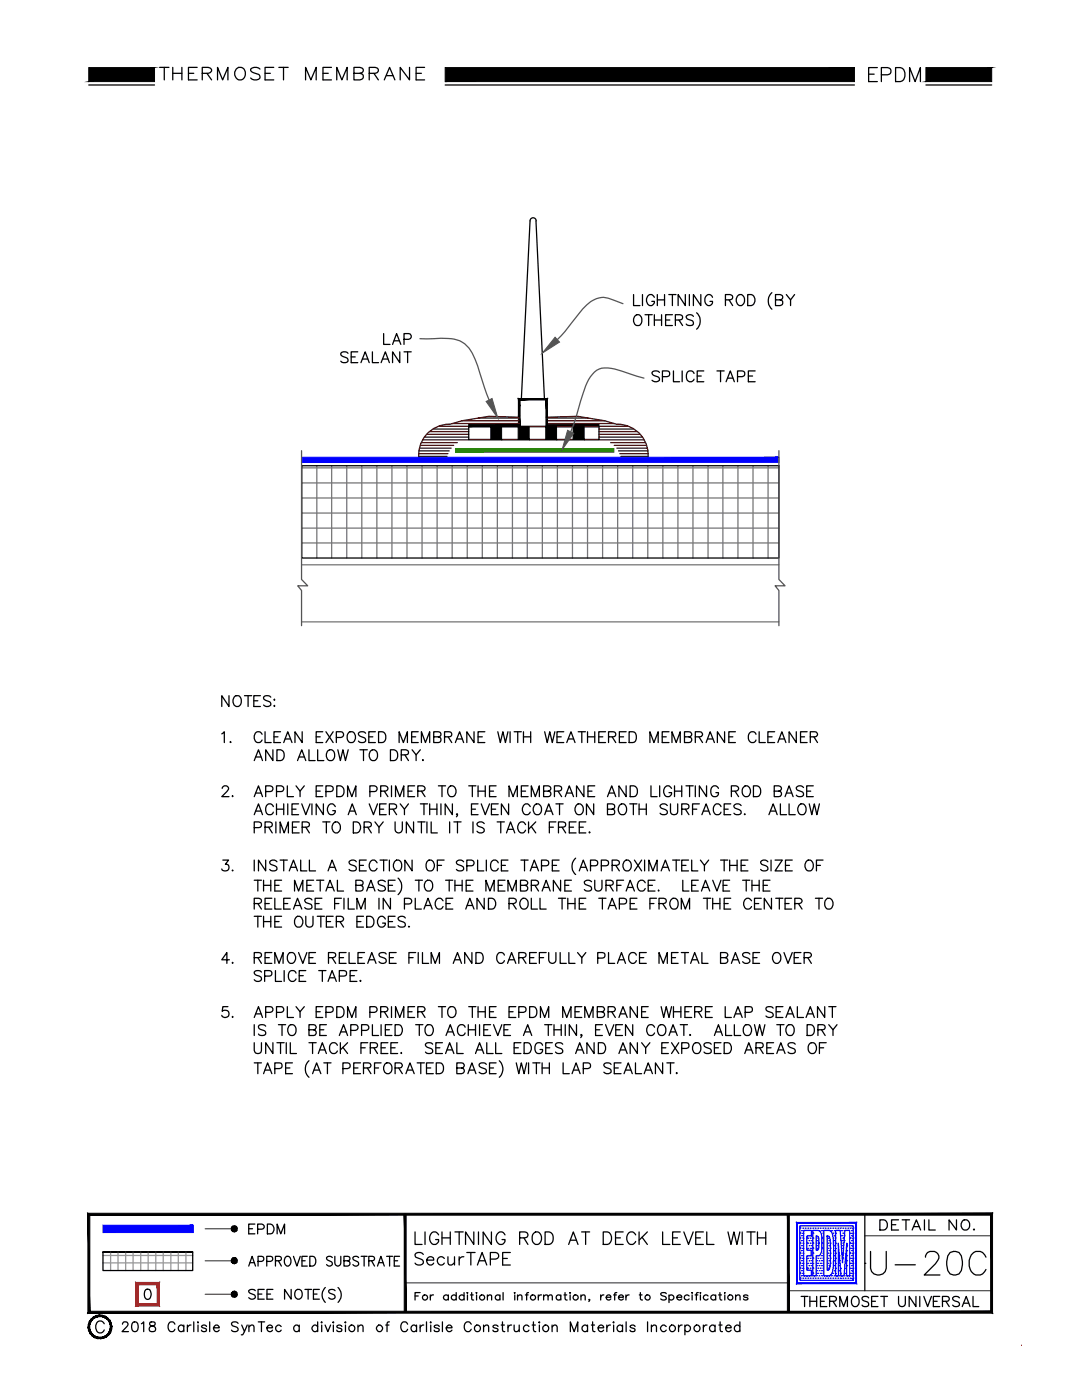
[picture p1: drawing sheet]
<svg xmlns="http://www.w3.org/2000/svg" width="216mm" height="279mm" viewBox="0 0 216 279" stroke-linecap="round" stroke-linejoin="round" font-family="sans-serif">
<defs><g id="words">
<text font-size="8.8" x="172.5" y="255.8">U-20C</text>
<text font-size="6.2" x="172.2" y="17.6">EPDM</text>
<text font-size="5.7" x="30.7" y="17.3">THERMOSET MEMBRANE</text>
<g font-size="5.3">
<text x="75.5" y="69.8">LAP</text>
<text x="66.7" y="73.7">SEALANT</text>
<text x="128.8" y="77.3">SPLICE TAPE</text>
<text x="158.7" y="262.1">THERMOSET UNIVERSAL</text>
</g>
<g font-size="4.9">
<text x="48.3" y="247.3">EPDM</text>
<text x="174.3" y="246.6">DETAIL NO.</text>
</g>
</g></defs>
<!-- layer: 0 -->
<g fill="none" stroke="#000" stroke-width=".25">
<path d="M17.7 17h13.1M88.8 17h81.7M184.8 17h13.1M60.2 92.9h95.2v18.5h-95.2zM20.5 249.9h18v3.7h-18zM80.9 242.3v13.7M82.8 245.9v2.5h1.4M82.8 258.6h.7M83.8 258h-1v1.4M84.5 250.3a.92 .92 0 0 0-.9-.4 .92 .92 0 0 0-.8 .7l.2 .3 .3 .1a1.35 1.35 0 0 1 1.2 .7v.4a1.04 1.04 0 0 1-1.7 0M84.8 245.9v2.5M85.1 251.5h1.4a.72 .72 0 0 0-.8-.7 .72 .72 0 0 0-.6 .9 .74 .74 0 0 0 .6 .8 .74 .74 0 0 0 .8-.4"/>
<path d="M85.9 258.4v1M86.5 258.4a.52 .52 0 0 0-.6 .5M87.5 246.5a.92 .92 0 0 0-1-.6 .92 .92 0 0 0-.8 .9 1.18 1.18 0 0 0 1.2 1.6 .91 .91 0 0 0 .6-1h-.6M88.2 245.9v2.5M88.2 247h1.6M88.7 251.1a.78 .78 0 0 0-1.2-.1 .78 .78 0 0 0 0 1.2 .78 .78 0 0 0 1.2-.1M89.4 250.8l.1 1.5 .6 .2 .6-.5M89.5 258.6a.53 .53 0 0 0-.8-.1 .53 .53 0 0 0 0 .8 .53 .53 0 0 0 .8-.1M89.5 258.4v1M89.8 245.9v2.5M90.7 250.8v1.7M90.8 245.9h1.6"/>
<path d="M91 258.6a.53 .53 0 0 0-.8-.1 .53 .53 0 0 0 0 .8 .53 .53 0 0 0 .8-.1M91 258v1.4M91.6 245.9v2.5M91.6 250.8v1.7M92.6 250.8a.8 .8 0 0 0-1 .7M92.6 258.6a.53 .53 0 0 0-.8-.1 .53 .53 0 0 0 0 .8 .53 .53 0 0 0 .8-.1M92.6 258v1.4M93.1 250h1.7M93.2 258h.2zM93.3 258.4v1M93.9 258.4h.5M94 250v2.5"/>
<path d="M94.1 258l.1 1.4h.3M94.5 245.9v2.5l-1.6-2.5v2.5M95 258h.2zM95.1 258.4v1M95.3 252.5l.9-2.5 .9 2.5M95.5 245.9v2.5M95.6 251.6h1.2M97.3 258.7l.3-.3 .5 .1v.9M97.3 258.4v1M97.8 251.3h1.1a.66 .66 0 0 0 .6-.7 .66 .66 0 0 0-.6-.6h-1.1v2.5M98.1 245.9v2.5l-1.7-2.5v2.5M99.8 258.6a.51 .51 0 0 0-.8 0 .51 .51 0 0 0 0 .7 .51 .51 0 0 0 .8-.1"/>
<path d="M99.8 258.4v1M100.3 251.1h.9M100.4 258v1.4M100.8 246.5a.92 .92 0 0 0-1.1-.6 .92 .92 0 0 0-.7 .9 1.1 1.1 0 0 0 .3 1.2 1.1 1.1 0 0 0 1.1 .2l.4-.4v-.4h-.6M101.8 250h-1.5v2.5h1.5M102.6 258h.2zM102.7 258.4v1M103.3 258.7l.2-.2a.38 .38 0 0 1 .7 .2v.7M103.3 258.4v1M103.7 247l1.4-.1a.59 .59 0 0 0 0-.9l-1.4-.1v2.5M104.5 247l.8 1.4M104.8 258.4h.6"/>
<path d="M105.5 258h-.3l-.1 .2v1.2M106.4 246.2a.9 .9 0 0 1 1.1-.3 .9 .9 0 0 1 .5 .9 1.18 1.18 0 0 1-1.1 1.6 1.42 1.42 0 0 1-.5-2.2zM107.4 258.4v1M108 258.4a.52 .52 0 0 0-.6 .5M108.5 258.7l.2-.2a.38 .38 0 0 1 .7 .2v.7M108.5 258.4v1M108.8 245.9h.8a1.35 1.35 0 0 1 .8 1.2 1.35 1.35 0 0 1-.8 1.3h-.8zM109.4 258.7l.3-.3 .4 .1 .1 .9M111.9 258.6a.51 .51 0 0 0-.8 0 .51 .51 0 0 0 0 .7 .51 .51 0 0 0 .8-.1M111.9 258.4v1M112.5 258.4h.6M112.7 258v1.2l.1 .2h.4"/>
<path d="M113.5 248.4l.9-2.5 .9 2.5M113.7 258h.1zM113.8 258.4v1M113.8 247.5h1.2M115.9 258.7l.4-.3 .4 .1 .1 .9M115.9 258.4v1M116 245.9h1.7M116.9 245.9v2.5M117.7 259.4h-.2h.2l-.2 .3M119.9 258.4v1M120.4 245.9h.8a1.35 1.35 0 0 1 .8 1.2 1.35 1.35 0 0 1-.8 1.3h-.8zM120.5 258.4a.57 .57 0 0 0-.6 .5"/>
<path d="M121 258.9h.9a.47 .47 0 0 0-.5-.5 .47 .47 0 0 0-.4 .5v.1a.51 .51 0 0 0 .4 .4 .51 .51 0 0 0 .5-.2M122.4 258.4h.6M122.8 247h1M123.1 258h-.4v.2v1.2M123.4 258.9h1a.51 .51 0 0 0-.7-.4 .51 .51 0 0 0-.3 .7 .51 .51 0 0 0 .8 .2l.2-.2M124.3 245.9h-1.5v2.5h1.5M124.9 258.4v1M125.5 258.4a.57 .57 0 0 0-.6 .5M126.8 246.5a.92 .92 0 0 0-1-.6 .92 .92 0 0 0-.7 .9 1.18 1.18 0 0 0 1.2 1.6l.5-.6M127.5 245.9v2.5M127.6 258.4h.5M127.8 258v1.2l.1 .2h.3"/>
<path d="M128.1 246.9l1.1 1.5M129.2 245.9l-1.7 1.6M132.2 245.9v2.5h1.5M132.9 258.2l-.3-.2h-.6l-.2 .2 .2 .3 .8 .3 .1 .4a.77 .77 0 0 1-1.1 0M133.5 258.6a.53 .53 0 0 1 .8-.1 .53 .53 0 0 1 0 .8 .53 .53 0 0 1-.8-.1M133.5 258.4v1.6M134.2 247h1M135.1 258.9h.9a.51 .51 0 0 0-.6-.4 .51 .51 0 0 0-.3 .7 .51 .51 0 0 0 .8 .2l.1-.2M135.7 245.9h-1.5v2.5h1.5M136.5 245.9l.9 2.5 .9-2.5M137.5 258.6a.53 .53 0 0 0-.8-.1 .53 .53 0 0 0 0 .8 .53 .53 0 0 0 .8-.1M138.1 258v.1z"/>
<path d="M138.1 258.4v1M138.7 258.4h.5M138.8 247h1M139.3 258h-.3v.2v1.2M139.8 258v.1zM139.8 258.4v1M140.3 245.9h-1.5v2.5h1.5M141 245.9v2.5h1.5M141.3 258.6a.51 .51 0 0 0-.8 0 .51 .51 0 0 0 0 .7 .51 .51 0 0 0 .8-.1M142.8 258.6a.53 .53 0 0 0-.8-.1 .53 .53 0 0 0 0 .8 .53 .53 0 0 0 .8-.1M142.8 258.4v1M143.4 258.4h.5"/>
<path d="M143.7 258v1.2v.2h.3M144.6 258v.1zM144.6 258.4v1M145.3 245.9l.6 2.5 .5-2.5 .6 2.5 .6-2.5M146.8 258.7l.2-.2a.38 .38 0 0 1 .7 .2v.7M146.8 258.4v1M148.1 245.9v2.5M149 245.9h1.7M149.2 258.6a.56 .56 0 0 0-.8 0l.2 .3 .6 .1v.2a.56 .56 0 0 1-.8 0M149.8 245.9v2.5M151.1 247h1.7M151.1 245.9v2.5"/>
<path d="M152.8 245.9v2.5"/>
<circle cx="84.8" cy="258.9" r=".52"/>
<circle cx="96.2" cy="258.9" r=".52"/>
<circle cx="106.4" cy="258.9" r=".52"/>
<circle cx="114.9" cy="258.9" r=".52"/>
<circle cx="129.2" cy="258.9" r=".52"/>
<circle cx="145.7" cy="258.9" r=".52"/>
</g>
<!-- layer: LAPSEALANT -->
<g fill="none" stroke="#4c0000" stroke-width=".25">
<path d="M83.5 91.1h5.7M83.5 90.5h5.9M83.6 90h6M83.7 89.4h6.3M83.9 88.9h6.6M84.1 88.3h7.1M84.3 87.8h44.2M84.7 87.2h8.8M85.1 86.7h8.4M85.7 86.1h7.8M86.5 85.6h7M87.6 85.1h37.6"/>
<path d="M89.7 84.7a6.2 6.2 0 0 0-6.1 7.2M90.3 84.5h13.3M92.1 84h11.5M95.5 83.4h8.1M103.4 83.3l-5.8-.2-5.4 .9-2.5 .7M109.1 84h11.6M109.1 84.5h13.5M109.1 83.4h8.3M109.4 83.3l5.9-.2 5.4 .9 2.4 .7M119.5 85.6h6.9M119.5 86.1h7.6M119.5 86.7h8.2"/>
<path d="M119.5 87.2h8.7M121.8 88.3h7M122.6 88.9h6.4M123.1 89.4h6M123.2 84.7a6.2 6.2 0 0 1 6 7.2M123.4 90h5.9M123.7 90.5h5.6M123.9 91.1h5.4"/>
</g>
<!-- layer: DETAIL -->
<g fill="#000" stroke="#000" stroke-width=".2">
<path d="M93.5 84.7h9.9l-9.9 .5zM93.5 85.2h10l-.1-.5z"/>
<path d="M97.9 85.2l2.2 2.5v-2.5zM97.9 85.2l2.2 2.5h-2.2z"/>
<path d="M103.4 85.2l2.2 2.5v-2.5zM103.4 85.2l2.2 2.5h-2.2z"/>
<path d="M108.9 79.8v5.4h.3zM108.9 79.8l.3-.3v5.7zM103.8 79.8h5.1l.3-.3zM103.4 79.5h5.8l-5.4 .3zM103.4 79.5l.4 5.7v-5.4zM103.4 79.5l.4 5.7h-.4z"/>
<path d="M109.2 84.7h10.3l-10.3 .5zM109.2 85.2h10.3v-.5z"/>
<path d="M108.9 85.2l2.2 2.5v-2.5zM108.9 85.2l2.2 2.5h-2.2z"/>
<path d="M114.4 85.2l2.2 2.5v-2.5zM114.4 85.2l2.2 2.5h-2.2z"/>
</g>
<g fill="none" stroke="#000" stroke-width=".25">
<path d="M105.8 44.1l-1.8 35.6M105.8 44.1a.61 .61 0 0 1 .6-.6 .61 .61 0 0 1 .6 .6M106.9 44.1l1.7 35.6M83.6 91.6h45M93.5 85.2h26v2.5h-26zM103.6 82.7l-.1 .1M103.6 80.9h.1M103.6 82.7l-.2 .3M103.6 81.2h.1M103.7 82.9l-.2 .2M105 92h.6M109 80.8h.1"/>
<path d="M109 83.3h.1M109.1 83.2h.2M109.1 81.4h-.2M109.2 80.7l-.2 .1M109.2 80.5l-.3 .1"/>
</g>
<!-- layer: SECURTAPE 1 -->
<path d="M90.9 89.5v.7l31.6-.7zM90.9 90.2l31.6-.7v.7z" fill="#1f7f00" stroke="#1f7f00" stroke-width=".2"/>
<!-- layer: DECK1 -->
<path d="M60.2 112.7h95.2M60.2 124.1h95.2" fill="none" stroke="#767676" stroke-width=".25"/>
<!-- layer: MEMBRANE1 -->
<g fill="#00f" stroke="#00f" stroke-width=".2">
<path d="M60.2 91.3v1l95.2-1zM60.2 92.3l95.2-1v1z"/>
<path d="M20.5 246h18v-1.5zM20.5 244.5h18l-18 1.5z"/>
</g>
<!-- layer: INSULATION2 -->
<g fill="none" stroke="#767676" stroke-width=".25">
<path d="M60.2 93.4h95.2M60.2 96.4h95.2M60.2 99.4h95.2M63.2 92.9v18.5M66.2 92.9v18.5M69.2 92.9v18.5M72.2 92.9v18.5M75.2 92.9v18.5M78.2 92.9v18.5M81.2 92.9v18.5M84.2 92.9v18.5M87.2 92.9v18.5"/>
<path d="M90.2 92.9v18.5M93.2 92.9v18.5M96.2 92.9v18.5M99.2 92.9v18.5M102.2 92.9v18.5M105.2 92.9v18.5M108.2 92.9v18.5M111.2 92.9v18.5M114.2 92.9v18.5M117.2 92.9v18.5M120.2 92.9v18.5M123.2 92.9v18.5"/>
<path d="M126.3 92.9v18.5M129.3 92.9v18.5M132.3 92.9v18.5M135.3 92.9v18.5M138.3 92.9v18.5M141.3 92.9v18.5M144.2 92.9v18.5M147.2 92.9v18.5M150.3 92.9v18.5M153.3 92.9v18.5M60.2 102.4h95.2M60.2 105.4h95.2"/>
<path d="M60.2 108.4h95.2"/>
</g>
<!-- layer: BORDER -->
<path d="M80.9 256h76.4M157.3 257.6h40.6M172.6 246.6h25.3" fill="none" stroke="#545454" stroke-width=".25"/>
<!-- layer: SOLID -->
<g fill="#000" stroke="#000" stroke-width=".2">
<path d="M17.7 13.5v2.8l13.1-2.8zM17.7 16.3l13.1-2.8v2.8z"/>
<path d="M88.8 13.5v2.8l81.7-2.8zM88.8 16.3l81.7-2.8v2.8z"/>
<path d="M184.8 16.3h13.1v-2.8zM184.8 13.5h13.1l-13.1 2.8z"/>
</g>
<!-- layer: BORDER -->
<g fill="#000" stroke="#000" stroke-width=".2">
<path d="M17.5 242.1l.4 .4 180.1-.4zM17.9 242.5l180.1-.4-.3 .4zM198 242.1l-.3 .4 .3 19.6zM197.7 242.5l.3 19.6-.3-.4zM17.5 262.1h180.5l-.3-.4zM17.5 262.1l.4-.4h179.8zM17.5 242.1v20l.4-.4zM17.5 242.1l.4 .4v19.2z"/>
<path d="M80.7 242.3l.3 19.6v-19.6zM80.7 242.3l.3 19.6h-.3z"/>
<path d="M157.1 242.3l.4 19.6v-19.6zM157.1 242.3l.4 19.6h-.4z"/>
</g>
<path d="M172.6 242.3v15.3" fill="none" stroke="#000" stroke-width=".25"/>
<!-- layer: NOTES -->
<path d="M27.6 256.4h3.7l.5-.5zM27.1 255.9h4.7l-4.2 .5zM27.1 255.9l.5 4.3v-3.8zM27.1 255.9l.5 4.3-.5 .4zM27.6 260.2l-.5 .4 4.2-.4zM27.1 260.6l4.2-.4 .5 .4zM31.3 256.4v3.8l.5 .4zM31.3 256.4l.5-.5v4.7z" fill="#f00" stroke="#f00" stroke-width=".2"/>
<g fill="none" stroke="#000" stroke-width=".25">
<path d="M126.4 58.8v2.2h1.3M128.2 58.8v2.2M130.6 59.3a.8 .8 0 0 0-.9-.5 .8 .8 0 0 0-.7 .8 .95 .95 0 0 0 .2 1 .95 .95 0 0 0 1 .3l.4-.5v-.3h-.5M131.2 58.8v2.2M131.2 59.8h1.4M132.6 58.8v2.2M133.4 58.8h1.5M134.2 58.8v2.2M136.8 58.8v2.2l-1.5-2.2v2.2M137.6 58.8v2.2M139.8 58.8v2.2l-1.4-2.2v2.2M142.2 59.3a.78 .78 0 0 0-.9-.5 .78 .78 0 0 0-.7 .8 .95 .95 0 0 0 .3 1 .95 .95 0 0 0 1 .3l.2-.3 .1-.5h-.5"/>
<path d="M144.8 59.8l1.2-.1a.47 .47 0 0 0 0-.8l-1.2-.1v2.2M145.5 59.8l.7 1.2M147.3 58.9l.2-.1a1.13 1.13 0 0 1 1.1 .8 1.13 1.13 0 0 1-.5 1.3 .98 .98 0 0 1-1.1-.4 .98 .98 0 0 1 0-1.2zM149.2 58.8h.7a1.18 1.18 0 0 1 .8 1.1 1.18 1.18 0 0 1-.8 1.1h-.7zM154 58.4a2.23 2.23 0 0 0 0 3.3M154.7 59.8l1.3-.1a.47 .47 0 0 0 0-.8l-1.3-.1v2.2l1.3-.1a.58 .58 0 0 0 0-1l-.3-.1M156.9 58.8l.8 1 .9-1M157.7 59.8v1.2M126.6 63.1l.5-.3a1.14 1.14 0 0 1 1 .8 1.14 1.14 0 0 1-.4 1.3 1.04 1.04 0 0 1-1.2-.5 1.04 1.04 0 0 1 .1-1.3zM128.7 62.8h1.4M129.4 62.8v2.2M130.6 62.8v2.2"/>
<path d="M130.6 63.9h1.4M132 62.8v2.2M132.8 63.9h.9M134.2 62.8h-1.4v2.2h1.4M134.8 63.9l1.2-.2 .2-.3-.1-.4-.4-.2h-.9v2.2M135.5 63.9l.7 1.1M138.4 63.1a.81 .81 0 0 0-.8-.3 .81 .81 0 0 0-.7 .5l.2 .4 .9 .3a.55 .55 0 0 1 .2 .9 1.12 1.12 0 0 1-1.3-.2M139 62.4a2.19 2.19 0 0 1 0 3.3M45.7 138.8v2.2l-1.4-2.2v2.2M46.7 139.1a.8 .8 0 0 1 .9-.2 .8 .8 0 0 1 .5 .7 .93 .93 0 0 1-.1 1.1 .93 .93 0 0 1-1.1 .2 1.3 1.3 0 0 1-.2-1.8zM48.8 138.8h1.4M49.5 138.8v2.2"/>
<path d="M50.6 139.9h.8M52 138.8h-1.4v2.2h1.4M54 139.1a.82 .82 0 0 0-1.4 .2 1.35 1.35 0 0 0 1.2 .8l.2 .3v.3a.97 .97 0 0 1-1.4 0M54.8 139.6v.2zM44.3 146.5l.5-.5v2.2M44.3 157.3l.5-.5 .6 .2a.46 .46 0 0 1 .1 .7l-1.2 1.3h1.4M46 148l-.1 .1h.2M46.4 158.8l-.1 .1h.2M50.7 151.8l.9-2.2 .8 2.2M50.7 159l.9-2.2 .8 2.2M51 151.1h1.1M51 158.3h1.1"/>
<path d="M52.3 146.5a.81 .81 0 0 0-.9-.5 .81 .81 0 0 0-.7 .8 .96 .96 0 0 0 .2 1.1 .96 .96 0 0 0 1.1 .2l.3-.4M52.9 146v2.2h1.2M53 158h.9a.57 .57 0 0 0 .5-.4 .57 .57 0 0 0-.1-.6l-.4-.2h-.9v2.2M54.5 149.6v2.2l-1.5-2.2v2.2M54.7 140.9h.1v.1zM54.7 147.1h.8M55.2 158h.9a.57 .57 0 0 0 .5-.6 .57 .57 0 0 0-.5-.6h-.9v2.2M55.3 149.6h.7a1.16 1.16 0 0 1 .7 1.1 1.16 1.16 0 0 1-.7 1.1h-.7zM56 146h-1.3v2.2h1.3M56.6 148.2l.8-2.2 .9 2.2M56.9 147.5h1M57.3 156.8v2.2h1.3"/>
<path d="M59.1 156.8l.8 1.1 .8-1.1M59.4 151.8l.8-2.2 .8 2.2M59.7 151.1h1M59.9 157.9v1.1M60.3 146v2.2l-1.4-2.2v2.2M61.7 149.6v2.2h1.2M63.1 147.1h.8M63.1 157.9h.8M63.4 149.6v2.2h1.2M64.4 146h-1.3v2.2h1.3M64.4 156.8h-1.3v2.2h1.3M65 158h1a.57 .57 0 0 0 .5-.6 .57 .57 0 0 0-.5-.6h-1v2.2"/>
<path d="M65 146l1.5 2.2M65.3 149.9a.8 .8 0 0 1 1-.2 .8 .8 0 0 1 .5 .8 .95 .95 0 0 1-.2 1 .95 .95 0 0 1-1.1 .2 1.34 1.34 0 0 1-.2-1.8zM66.5 146l-1.5 2.2M67.1 147.2h.9a.57 .57 0 0 0 .6-.6 .57 .57 0 0 0-.6-.6h-.9v2.2M67.2 156.8h.7a1.16 1.16 0 0 1 .8 1.1 1.16 1.16 0 0 1-.8 1.1h-.7zM67.4 149.6l.5 2.2 .5-2.2 .5 2.2 .6-2.2M69.4 159v-2.2l.8 2.2 .8-2.2v2.2M69.7 146.1a1.06 1.06 0 0 1 1.2 .5 1.06 1.06 0 0 1-.2 1.3 .8 .8 0 0 1-.9 .3 .8 .8 0 0 1-.5-.8 1.36 1.36 0 0 1 .4-1.3zM71.8 149.6h1.5M72.5 149.6v2.2M73 146.3a.82 .82 0 0 0-1.5 .2 1.35 1.35 0 0 0 1.2 .8 .52 .52 0 0 1 0 .8 1.04 1.04 0 0 1-1.2-.2M73.6 147.1h.8"/>
<path d="M73.8 158h.9a.57 .57 0 0 0 .6-.6 .57 .57 0 0 0-.6-.6h-.9v2.2M73.9 149.9a.91 .91 0 0 1 1.2 0 .91 .91 0 0 1 .2 1.1 .83 .83 0 0 1-.8 .8 .83 .83 0 0 1-.8-.8zM74.9 146h-1.3v2.2h1.3M75.5 146h.8a1.15 1.15 0 0 1 .7 1.1 1.15 1.15 0 0 1-.7 1.1h-.8zM76 157.9h.9a.58 .58 0 0 0 .5-.6l-.5-.5h-.9v2.2M76.7 157.9l.7 1.1M77.9 149.6h.7a1.16 1.16 0 0 1 .8 1.1 1.16 1.16 0 0 1-.8 1.1h-.7zM78.1 156.8v2.2M78.9 159v-2.2l.9 2.2 .8-2.2v2.2M79.6 148.2v-2.2l.9 2.2 .8-2.2v2.2M80.1 150.7l1.2-.1a.47 .47 0 0 0 0-.8l-1.2-.2v2.2M80.8 150.7l.7 1.1"/>
<path d="M81.4 157.9h.8M82.1 147.1h.8M82.2 149.6l.8 1.1 .9-1.1M82.7 156.8h-1.3v2.2h1.3M83 150.7v1.1M83.4 157.9h.9a.58 .58 0 0 0 .5-.6l-.5-.5h-.9v2.2M83.5 146h-1.4v2.2h1.4M84.1 148.2v-2.2l.8 2.2 .8-2.2v2.2M84.1 157.9l.7 1.1M84.4 151.6l-.1 .1h.2M86.5 147.1l1.3-.1a.51 .51 0 0 0 0-.9l-1.3-.1v2.2h1a.57 .57 0 0 0 .5-.6 .57 .57 0 0 0-.5-.5M87.5 156.8h1.4"/>
<path d="M88.2 156.8v2.2M88.7 147.1l1.2-.1a.51 .51 0 0 0 0-.9l-1.2-.1v2.2M89.4 147.1l.7 1.1M89.7 157a1.04 1.04 0 0 1 1.3 .4 1.04 1.04 0 0 1-.2 1.3 .8 .8 0 0 1-.9 .3 .8 .8 0 0 1-.6-.8 1.21 1.21 0 0 1 .4-1.2zM90.9 148.2l.8-2.2 .8 2.2M91.2 147.5h1M93.5 156.8h1.5M94.2 156.8v2.2M94.6 146v2.2l-1.5-2.2v2.2M95.4 147.1h.8M95.4 157.9h1.4M95.4 156.8v2.2"/>
<path d="M96.7 146h-1.3v2.2h1.3M96.8 156.8v2.2M97.7 157.9h.8M99 156.8h-1.3v2.2h1.3M99.3 146l.5 2.2 .5-2.2 .6 2.2 .5-2.2M101.6 159v-2.2l.8 2.2 .8-2.2v2.2M101.8 146v2.2M102.6 146h1.4M103.3 146v2.2M104 157.9h.9M104.5 147.1h1.4M104.5 146v2.2"/>
<path d="M105.4 156.8h-1.4v2.2h1.4M105.9 146v2.2M106 159v-2.2l.8 2.2 .8-2.2v2.2M108.5 157.9h.9a.58 .58 0 0 0 .5-.6l-.5-.5h-.9v2.2h.9a.58 .58 0 0 0 .4-.9l-.4-.2M108.7 146l.5 2.2 .5-2.2 .5 2.2 .5-2.2M110.6 157.9l1.3-.1a.47 .47 0 0 0 0-.8l-1.3-.2v2.2M111.1 147.1h.9M111.4 157.9l.7 1.1M112.5 146h-1.4v2.2h1.4M112.8 159l.8-2.2 .8 2.2M113.1 148.2l.8-2.2 .8 2.2M113.1 158.3h1"/>
<path d="M113.4 147.5h1M115.4 146h1.4M116.1 146v2.2M116.5 156.8v2.2l-1.5-2.2v2.2M117.2 147.1h1.5M117.2 146v2.2M117.3 157.9h.8M118.7 156.8h-1.4v2.2h1.4M118.7 146v2.2M119.5 147.1h.8M120.8 146h-1.3v2.2h1.3M121.2 159l.9-2.2 .8 2.2"/>
<path d="M121.4 147.1l1.3-.1a.51 .51 0 0 0 0-.9l-1.3-.1v2.2M121.6 158.3h1M122.1 147.1l.8 1.1M123.6 147.1h.8M124.9 146h-1.3v2.2h1.3M124.9 156.8v2.2l-1.4-2.2v2.2M125.5 146h.8a1.15 1.15 0 0 1 .7 1.1 1.15 1.15 0 0 1-.7 1.1h-.8zM125.7 156.8h.8a1.16 1.16 0 0 1 .7 1.1 1.16 1.16 0 0 1-.7 1.1h-.8zM129.7 148.2v-2.2l.8 2.2 .8-2.2v2.2M129.9 156.8v2.2h1.2M131.6 156.8v2.2M132.1 147.1h.8"/>
<path d="M133.5 146h-1.4v2.2h1.4M134 157.3a.81 .81 0 0 0-.9-.5 .81 .81 0 0 0-.7 .9 .95 .95 0 0 0 .2 1 .95 .95 0 0 0 1.1 .2l.3-.4v-.3h-.5M134.1 148.2v-2.2l.8 2.2 .8-2.2v2.2M134.6 157.9h1.4M134.6 156.8v2.2M136 156.8v2.2M136.6 147.1h.9a.57 .57 0 0 0 .5-.6l-.2-.4-1.2-.1v2.2h.9a.57 .57 0 0 0 .5-.3 .57 .57 0 0 0-.1-.6l-.4-.2M136.9 156.8h1.4M137.6 156.8v2.2M138.7 147.1h.9a.57 .57 0 0 0 .6-.6l-.2-.4-1.3-.1v2.2M138.7 156.8v2.2M139.5 147.1l.7 1.1"/>
<path d="M140.9 148.2l.8-2.2 .9 2.2M141 156.8v2.2l-1.5-2.2v2.2M141.2 147.5h1M143.4 157.3a.79 .79 0 0 0-1-.5 .79 .79 0 0 0-.6 .9 .93 .93 0 0 0 .2 1 .93 .93 0 0 0 1.1 .2l.2-.2 .1-.5h-.6M144.6 146v2.2l-1.5-2.2v2.2M145.4 147.1h.8M145.9 157.9h1a.58 .58 0 0 0 .5-.6l-.5-.5h-1v2.2M146.7 157.9l.7 1.1M146.7 146h-1.3v2.2h1.3M148.3 157.2l.2-.2a.98 .98 0 0 1 1.1 .3 .98 .98 0 0 1 0 1.2 .78 .78 0 0 1-.9 .5 .78 .78 0 0 1-.6-.8v-.5zM150.3 156.8h.8a1.16 1.16 0 0 1 .7 1.1 1.16 1.16 0 0 1-.7 1.1h-.8zM150.8 146.5a.78 .78 0 0 0-.8-.5 .78 .78 0 0 0-.7 .8 .96 .96 0 0 0 .2 1.1 .96 .96 0 0 0 1.1 .2l.2-.4"/>
<path d="M151.5 146v2.2h1.2M153.2 147.1h.9M154.5 157.9l1.2-.1a.47 .47 0 0 0 0-.8l-1.2-.2v2.2h.9a.57 .57 0 0 0 .5-.3 .57 .57 0 0 0-.1-.6l-.4-.2M154.6 146h-1.4v2.2h1.4M155.2 148.2l.8-2.2 .8 2.2M155.5 147.5h1M156.6 159l.9-2.2 .8 2.2M156.9 158.3h1.1M158.9 146v2.2l-1.4-2.2v2.2M159.7 147.1h.8M160.3 157.2a.8 .8 0 0 0-.7-.4 .8 .8 0 0 0-.7 .5l.2 .4 .8 .3a.52 .52 0 0 1 .4 .4 .52 .52 0 0 1-.2 .5 1.04 1.04 0 0 1-1.2-.2M161 157.9h.8"/>
<path d="M161.1 146h-1.4v2.2h1.4M161.7 147.1h.9a.51 .51 0 0 0 .4-.9l-.4-.2h-.9v2.2M162.3 156.8h-1.3v2.2h1.3M162.4 147.1l.7 1.1M44.5 171.6h1.1l-.6 .9a.68 .68 0 0 1 .7 .8 .68 .68 0 0 1-.9 .5l-.5-.2v-.2M46.4 173.6l-.1 .1h.2M50.7 162.6l.9-2.2 .8 2.2M50.7 165.2h1a.57 .57 0 0 0 .5-.6 .57 .57 0 0 0-.5-.6h-1v2.2M50.7 171.6v2.2M50.7 175.7h1.5M51 161.9h1.1M51.4 175.7v2.1"/>
<path d="M52.6 175.7v2.1M52.6 176.7h1.4M52.9 165.1l1.2-.1a.47 .47 0 0 0 0-.8l-1.2-.2v2.2M53 171.6v2.2l-1.4-2.2v2.2M53.6 165.1l.7 1.1M54 175.7v2.1M54.2 179.3h-1.3v2.1h1.3M54.5 161a.78 .78 0 0 0-.9-.6 .78 .78 0 0 0-.6 .9 .93 .93 0 0 0 .2 1 .93 .93 0 0 0 1 .2l.3-.4M54.8 179.3v2.1h1.3M54.8 176.7h.9M55 164v2.2M55.2 160.4v2.2"/>
<path d="M55.2 161.5h1.4M55.3 172a.79 .79 0 0 0-.8-.4 .79 .79 0 0 0-.7 .6l.4 .4a1.14 1.14 0 0 1 1.1 .6v.3a.97 .97 0 0 1-1.5 0M55.9 166.2v-2.2l.8 2.2 .8-2.2v2.2M55.9 171.6h1.4M56.2 175.7h-1.4v2.1h1.4M56.6 160.4v2.2M56.6 171.6v2.2M57.4 160.4v2.2M57.7 173.8l.9-2.2 .8 2.2M57.9 179.3h-1.3v2.1h1.3M58.1 173.1h1M58.3 161.5h.8"/>
<path d="M58.3 165.1h.9M58.8 177.8v-2.1l.8 2.1 .8-2.1v2.1M59.6 160.4h-1.3v2.2h1.3M59.7 164h-1.4v2.2h1.4M60 171.6v2.2h1.2M60.2 160.4l.8 2.2 .9-2.2M60.3 165.1l1.2-.1a.47 .47 0 0 0 0-.8l-1.2-.2v2.2M61 165.1l.7 1.1M61.2 176.7h.9M61.7 171.6v2.2h1.3M62.2 179.6a.81 .81 0 0 0-.7-.4 .81 .81 0 0 0-.7 .6l.2 .3 .9 .3a.55 .55 0 0 1 .2 .9 1.12 1.12 0 0 1-1.3-.2M62.2 160.4v2.2"/>
<path d="M62.6 175.7h-1.4v2.1h1.4M63.2 175.7h1.4M63.9 175.7v2.1M64.2 179.3h-1.3v2.1h1.3M64.4 164h1.4M64.5 160.4v2.2l-1.4-2.2v2.2M65 177.8l.8-2.1 .9 2.1M65.1 164v2.2M65.3 177.1h1.1M65.5 173.8l.8-2.2 .8 2.2M65.8 173.1h1M66.5 164.4l.4-.4a1.13 1.13 0 0 1 1 .8 1.13 1.13 0 0 1-.4 1.3 .98 .98 0 0 1-1.1-.3 .98 .98 0 0 1 0-1.2z"/>
<path d="M66.9 161a.8 .8 0 0 0-.9-.6 .8 .8 0 0 0-.7 .9 .95 .95 0 0 0 .2 1 .95 .95 0 0 0 1.1 .2l.3-.4v-.3h-.5M67.3 175.7v2.1h1.3M68.1 179.3h-1.3v2.1M68.6 179.3v2.1M69.5 162.6l.8-2.2 .8 2.2M69.5 179.3v2.1h1.2M69.8 161.9h1M70.5 164h.7a1.18 1.18 0 0 1 .8 1.1 1.18 1.18 0 0 1-.8 1.1h-.7zM71 176.7l1.2-.1a.47 .47 0 0 0 0-.8l-1.2-.1v2.1l1.2-.1a.59 .59 0 0 0 .2-.6 .59 .59 0 0 0-.5-.4M71.1 172a.8 .8 0 0 0-.8-.4 .8 .8 0 0 0-.6 .6l.2 .3 .8 .3a.55 .55 0 0 1 .2 .9 1.12 1.12 0 0 1-1.2-.2M71.7 172.7h.8M72.7 165.1l1.2-.1a.47 .47 0 0 0 0-.8l-1.2-.2v2.2"/>
<path d="M73.1 171.6h-1.4v2.2h1.4M73.2 177.8l.8-2.1 .8 2.1M73.4 165.1l.7 1.1M73.5 177.1h1M73.7 160.4l.8 2.2 .8-2.2M74.8 164l.8 1.1 .9-1.1M75.2 172.2a.8 .8 0 0 0-.9-.6 .8 .8 0 0 0-.6 .9 .95 .95 0 0 0 .2 1 .95 .95 0 0 0 1 .2l.3-.4M75.6 165.1v1.1M75.6 179.3v2.1M75.7 161.5h.9M75.8 171.6h1.5M76.6 171.6v2.2"/>
<path d="M76.9 176a.82 .82 0 0 0-1.4 .2l.1 .3 .9 .3a.55 .55 0 0 1 .2 .9 1.04 1.04 0 0 1-1.2-.2M77.1 160.4h-1.4v2.2h1.4M77.5 176.7h.8M77.7 161.5l1.2-.1a.47 .47 0 0 0 0-.8l-1.2-.2v2.2M77.7 171.6v2.2M77.9 179.3v2.1l-1.4-2.1v2.1M78.4 161.5l.7 1.1M78.7 172l.4-.4a1.15 1.15 0 0 1 1.1 .9 1.15 1.15 0 0 1-.4 1.2 1.04 1.04 0 0 1-1.3-.4 1.04 1.04 0 0 1 .2-1.3zM78.8 164v1.6a.72 .72 0 0 0 .8 .6 .72 .72 0 0 0 .7-.6v-1.6M78.8 175.7h-1.3v2.1h1.3M79.4 175.2a2.23 2.23 0 0 1 0 3.3M79.9 160.4l.8 1.1 .8-1.1"/>
<path d="M80.7 161.5v1.1M82.2 171.6v2.2l-1.4-2.2v2.2M82.5 164v2.2l-1.4-2.2v2.2M82.9 179.3v2.1h1.2M82.9 175.7h1.4M83.4 164h1.4M83.6 175.7v2.1M83.9 160.4h1.4M84.1 164v2.2M84.6 160.4v2.2M84.9 176a.8 .8 0 0 1 .9-.3 .8 .8 0 0 1 .5 .8 .95 .95 0 0 1-.2 1 .95 .95 0 0 1-1 .2 1.34 1.34 0 0 1-.2-1.7zM85.2 172l.2-.2a1.04 1.04 0 0 1 1.2 .4 1.04 1.04 0 0 1-.1 1.3 .8 .8 0 0 1-.9 .3 .8 .8 0 0 1-.6-.8z"/>
<path d="M85.2 164v2.2M85.7 161.5h1.5M85.7 160.4v2.2M86 164v2.2h1.3M87.2 160.4v2.2M87.3 172.7h.8M88 160.4v2.2M88.4 179.8a.81 .81 0 0 0-.9-.5 .81 .81 0 0 0-.7 .8 .96 .96 0 0 0 .3 1 .96 .96 0 0 0 1 .2l.3-.4M88.6 171.6h-1.3v2.2M88.9 175.7h1.5M89.6 175.7v2.1M89.7 164v2.2"/>
<path d="M90.3 160.4v2.2l-1.5-2.2v2.2M90.4 179.3h-1.4v2.1h1.4M90.6 164h1.4M90.8 176.7h1.4M90.8 175.7v2.1M91.3 162.5h-.2h.2l-.2 .5M91.3 164v2.2M92.2 175.7v2.1M92.5 172a.79 .79 0 0 0-.8-.4 .79 .79 0 0 0-.6 .6l.4 .4a1.14 1.14 0 0 1 1 .6v.3a.97 .97 0 0 1-1.4 0M93 176.7h.9M93.1 172.8h1a.57 .57 0 0 0 .5-.6 .57 .57 0 0 0-.5-.6h-1v2.2M94.1 161.5h.8"/>
<path d="M94.4 175.7h-1.4v2.1h1.4M94.4 164v2.2M95.3 171.6v2.2h1.2M95.4 160.4h-1.3v2.2h1.3M96 160.4l.8 2.2 .9-2.2M96.6 164.4a.79 .79 0 0 0-.8-.4 .79 .79 0 0 0-.6 .6l.4 .4a1.14 1.14 0 0 1 1 .6v.3a.89 .89 0 0 1-1.4 0M96.6 179.3v2.1l-1.4-2.1v2.1M97 177.8v-2.1l.8 2.1 .8-2.1v2.1M97 171.6v2.2M97.5 179.3h.7a1.16 1.16 0 0 1 .7 1 1.16 1.16 0 0 1-.7 1.1h-.7zM98.1 161.5h.8M99.2 164h1.4"/>
<path d="M99.4 160.4h-1.3v2.2h1.3M99.4 172.2a.78 .78 0 0 0-.9-.6 .78 .78 0 0 0-.6 .9 .93 .93 0 0 0 .2 1 .93 .93 0 0 0 1 .2l.3-.4M99.4 176.7h.8M99.9 164v2.2M100 172.7h.9M100.8 175.7h-1.4v2.1h1.4M101.1 166.2l.8-2.2 .8 2.2M101.4 171.6h-1.4v2.2h1.4M101.4 177.8v-2.1l.8 2.1 .8-2.1v2.1M101.4 165.5h1M101.5 160.4v2.2l-1.5-2.2v2.2M103.9 176.7l1.2-.1a.47 .47 0 0 0 0-.8l-1.2-.1v2.1h.8a.57 .57 0 0 0 .5-.3 .57 .57 0 0 0 0-.6l-.5-.2"/>
<path d="M103.9 179.6a.79 .79 0 0 1 1-.3 .79 .79 0 0 1 .5 .8 .95 .95 0 0 1-.2 1 .95 .95 0 0 1-1 .2 1.3 1.3 0 0 1-.3-1.7zM103.9 171.6h1.5M104.7 171.6v2.2M104.9 164.6a.8 .8 0 0 0-.9-.6 .8 .8 0 0 0-.7 .9 .96 .96 0 0 0 .2 1 .96 .96 0 0 0 1.1 .2l.3-.4M105.5 164v2.2M105.8 161a.8 .8 0 0 0-.9-.6 .8 .8 0 0 0-.7 .9 .95 .95 0 0 0 .3 1 .95 .95 0 0 0 1 .2l.3-.4M105.8 173.8l.8-2.2 .9 2.2M106 176.7l1.2-.1a.47 .47 0 0 0 0-.8l-1.2-.1v2.1M106 179.3v2.1h1.2M106 165l.9 1.2M106.1 173.1h1M106.6 160.8l.4-.4a1.13 1.13 0 0 1 1.1 .9 1.13 1.13 0 0 1-.5 1.2 1.03 1.03 0 0 1-1.2-.5 1.03 1.03 0 0 1 .2-1.2z"/>
<path d="M106.7 176.7l.8 1.1M106.9 164l-1.4 1.5M107.8 179.3v2.1h1.2M108 172.8h1a.57 .57 0 0 0 .5-.6 .57 .57 0 0 0-.5-.6h-1v2.2M108.2 177.8l.8-2.1 .8 2.1M108.5 177.1h1M108.7 162.6l.8-2.2 .8 2.2M109 161.9h1M109.6 165.1h.8M110.2 172.7h.9M110.9 164h-1.3v2.2M110.9 160.4h1.5"/>
<path d="M111.4 165.1l1.3-.1 .2-.3-.1-.5-.4-.2h-1v2.2M111.4 179.3h1.5M111.6 171.6h-1.4v2.2h1.4M111.6 160.4v2.2M111.9 175.7v2.1l-1.5-2.1v2.1M112.2 165.1l.7 1.1M112.2 179.3v2.1M112.7 176.7h.8M113.3 179.3v2.1M113.6 165.1h.8M114 175.7h-1.3v2.1h1.3M114.7 179.3v2.1"/>
<path d="M114.9 171.3a2.19 2.19 0 0 0 0 3.2M114.9 160.8a.79 .79 0 0 1 1-.3 .79 .79 0 0 1 .5 .8 .95 .95 0 0 1-.2 1 .95 .95 0 0 1-1 .2 1.3 1.3 0 0 1-.3-1.7zM114.9 164h-1.3v2.2h1.3M115.6 173.8l.8-2.2 .8 2.2M115.6 165.1h.8M115.9 173.1h1M116.9 164h-1.3v2.2h1.3M116.9 179.3h-1.3v2.1h1.3M117.6 166v.2l.1-.1M117.8 172.8h1a.57 .57 0 0 0 .5-.6 .57 .57 0 0 0-.5-.6h-1v2.2M118 176a.82 .82 0 0 0-1.4 .2l.2 .3 .8 .3a.52 .52 0 0 1 .4 .4 .52 .52 0 0 1-.2 .5 1.04 1.04 0 0 1-1.2-.2M118.5 160.4v2.2l-1.5-2.2v2.2"/>
<path d="M118.7 175.7v1.5a.73 .73 0 0 0 .7 .6 .73 .73 0 0 0 .7-.6v-1.5M119.5 179.3h1.4M120 172.8h.9a.57 .57 0 0 0 .5-.6 .57 .57 0 0 0-.5-.6h-.9v2.2M120.2 179.3v2.1M120.9 176.7l1.2-.1a.47 .47 0 0 0 0-.8l-1.2-.1v2.1M121.2 161.5l1.3-.1 .2-.3-.1-.5-.5-.2h-.9v2.2h.9l.5-.2 .1-.5-.2-.3-.4-.1M121.6 176.7l.8 1.1M122.1 172.7l1.3-.1a.47 .47 0 0 0 0-.8l-1.3-.2v2.2M122.9 172.7l.7 1.1M123.1 176.7h.8M123.8 160.6l.2-.2a1.15 1.15 0 0 1 1.1 .8 1.15 1.15 0 0 1-.5 1.3 1.04 1.04 0 0 1-1.2-.4 1.04 1.04 0 0 1 .2-1.3zM124.4 175.7h-1.3v2.1"/>
<path d="M124.5 172l.4-.4a1.13 1.13 0 0 1 1.1 .9 1.13 1.13 0 0 1-.5 1.2 1.03 1.03 0 0 1-1.2-.4 1.03 1.03 0 0 1 .2-1.3zM124.9 177.8l.8-2.1 .9 2.1M125.2 177.1h1.1M125.7 160.4h1.4M126.4 160.4v2.2M126.6 171.6l1.4 2.2M127.1 179.3h-1.4v2.1h1.4M127.5 161.5h1.5M127.5 160.4v2.2M128 171.6l-1.4 2.2M128.6 171.6v2.2M128.7 176.2a.81 .81 0 0 0-.9-.5 .81 .81 0 0 0-.6 .8 .96 .96 0 0 0 .2 1 .96 .96 0 0 0 1.1 .2l.2-.4"/>
<path d="M129 160.4v2.2M129.3 176.7h.9M129.5 173.8v-2.2l.8 2.2 .8-2.2v2.2M130.7 175.7h-1.4v2.1h1.4M131 179.3h-1.3v2.1M131.4 177.6l-.1 .1h.2M131.9 173.8l.9-2.2 .8 2.2M132.2 173.1h1.1M133.2 160.8a.79 .79 0 0 0-.8-.4 .79 .79 0 0 0-.7 .6l.4 .4a1.14 1.14 0 0 1 1.1 .6v.3a.97 .97 0 0 1-1.5 0M133.8 160.4v1.6a.73 .73 0 0 0 .7 .6 .73 .73 0 0 0 .7-.6v-1.6M133.9 179.6l.4-.3a1.14 1.14 0 0 1 1.1 .8 1.14 1.14 0 0 1-.5 1.2 1.04 1.04 0 0 1-1.2-.4 1.04 1.04 0 0 1 .2-1.3zM134.2 171.6h1.5"/>
<path d="M134.9 171.6v2.2M136 161.5l1.3-.1 .2-.3-.1-.5-.4-.2h-1v2.2M136 172.7h.9M136.2 175.7v2.1h1.3M136.8 161.5l.7 1.1M137.4 171.6h-1.4v2.2h1.4M138 171.6v2.2h1.2M138 176.7h.8M138.2 161.5h.8M139.3 175.7h-1.3v2.1h1.3M139.5 160.4h-1.3v2.2M139.8 171.6l.8 1.1 .8-1.1"/>
<path d="M140 177.8l.8-2.1 .8 2.1M140.1 162.6l.8-2.2 .8 2.2M140.3 177.1h1M140.3 161.9h1.1M140.3 179.3h1.5M140.6 172.7v1.1M141.1 179.3v2.1M142.2 175.7l.9 2.1 .8-2.1M142.2 179.3v2.1M143.7 179.3v2.1M143.8 171.6h1.4M143.9 161a.74 .74 0 0 0-1.2-.4 1.27 1.27 0 0 0 .2 2l.7-.1 .3-.4"/>
<path d="M144.3 176.7h.8M144.5 161.5h.8M144.5 171.6v2.2M145.6 175.7h-1.3v2.1h1.3M145.6 172.7h1.5M145.6 171.6v2.2M145.8 160.4h-1.3v2.2h1.3M145.8 179.3h-1.3v2.1h1.3M147.1 171.6v2.2M147.9 160.8a.79 .79 0 0 0-.8-.4 .79 .79 0 0 0-.7 .6l.5 .4a1.14 1.14 0 0 1 1 .6v.3a.97 .97 0 0 1-1.5 0M147.9 172.7h.8M148.2 175.7h1.4"/>
<path d="M148.6 162.4v.2l.1-.1M148.9 175.7v2.1M149.2 171.6h-1.3v2.2h1.3M150 179.8a.81 .81 0 0 0-1-.5 .81 .81 0 0 0-.6 .8 .95 .95 0 0 0 .2 1 .95 .95 0 0 0 1 .2l.4-.4M150 176.7h1.5M150 175.7v2.1M151.5 175.7v2.1M151.9 179.3h-1.3v2.1h1.3M152.3 176.7h.8M153.2 172a.79 .79 0 0 0-.8-.4 .79 .79 0 0 0-.6 .6l.4 .4a1.14 1.14 0 0 1 1 .6v.3a.97 .97 0 0 1-1.4 0M153.4 162.6l.9-2.2 .8 2.2M153.6 175.7h-1.3v2.1h1.3"/>
<path d="M153.8 161.9h1M153.9 171.6v2.2M153.9 179.3v2.1l-1.4-2.1v2.1M154.7 171.6h1.4l-1.4 2.2h1.4M154.8 179.3h1.4M155.5 179.3v2.1M155.7 160.4v2.2h1.2M156.7 172.7h.8M157.5 160.4v2.2h1.2M158 179.3h-1.4v2.1h1.4M158.1 171.6h-1.4v2.2h1.4M159.4 160.8l.4-.4a1.15 1.15 0 0 1 1.1 .8 1.15 1.15 0 0 1-.4 1.3 1.04 1.04 0 0 1-1.3-.4 1.04 1.04 0 0 1 .2-1.3z"/>
<path d="M160.8 172l.5-.4a1.15 1.15 0 0 1 1 .9 1.15 1.15 0 0 1-.4 1.2 1.04 1.04 0 0 1-1.2-.4 1.04 1.04 0 0 1 .1-1.3zM161.5 160.4l.5 2.2 .5-2.2 .5 2.2 .5-2.2M162.7 179.3h1.4M162.9 172.7h.8M163.4 179.3v2.1M164.2 171.6h-1.3v2.2M164.9 179.4a1.04 1.04 0 0 1 1.3 .4 1.04 1.04 0 0 1-.2 1.3 .8 .8 0 0 1-.9 .3 .8 .8 0 0 1-.5-.8 1.21 1.21 0 0 1 .3-1.2zM45.8 191.5h-1.5l1-1.4v2.2M46.4 192.1v.2l.1-.2M50.7 180.3l1.3-.1a.47 .47 0 0 0 0-.8l-1.3-.1v2.1M50.7 191.1l1.3-.1a.47 .47 0 0 0 0-.8l-1.3-.1v2.2M50.7 182.9h1.5"/>
<path d="M51.4 182.9v2.1M51.4 180.3l.8 1.1M51.4 191.1l.8 1.2M52.2 194a.82 .82 0 0 0-1.5 .2l.5 .4 .5 .2a.52 .52 0 0 1 .5 .4 .52 .52 0 0 1-.2 .5 .9 .9 0 0 1-1.3-.2M52.6 182.9v2.1M52.6 183.9h1.4M52.8 194.8l1.2-.1 .2-.3-.1-.5-.4-.2h-.9v2.2M52.9 180.3h.8M52.9 191.1h.8M54 182.9v2.1M54.2 190.1h-1.3v2.2h1.3M54.8 192.3v-2.2l.9 2.2 .8-2.2v2.2"/>
<path d="M54.8 183.9h.9M55 193.7v2.2h1.2M56.2 182.9h-1.4v2.1h1.4M56.6 180.3h.8M56.7 193.7v2.2M57.7 190.2a1.04 1.04 0 0 1 1.3 .4 1.04 1.04 0 0 1-.2 1.3l-.5 .4a1.15 1.15 0 0 1-1-.8 1.15 1.15 0 0 1 .4-1.3zM58.6 181.4l.8-2.1 .8 2.1M58.9 180.7h1M59.1 194.2a.78 .78 0 0 0-.9-.5 .78 .78 0 0 0-.7 .8 .93 .93 0 0 0 .2 1 .93 .93 0 0 0 1.1 .2l.3-.3M59.2 183a1.04 1.04 0 0 1 1.2 .4 1.04 1.04 0 0 1-.2 1.3 .8 .8 0 0 1-.9 .3 .8 .8 0 0 1-.5-.8 1.33 1.33 0 0 1 .4-1.2zM59.6 190.1l.8 2.2 .8-2.2M59.7 194.7h.8"/>
<path d="M61 182.9v1.5a.73 .73 0 0 0 .7 .6 .73 .73 0 0 0 .8-.6v-1.5M61 193.7h-1.3v2.2h1.3M61.7 191.1h.8M62.9 180.3h.8M63 190.1h-1.3v2.2h1.3M63.3 182.9h1.4M63.6 193.7h1.4M64 182.9v2.1M64.3 193.7v2.2M65.1 183.9h.9M65.5 195.9l.8-2.2 .8 2.2M65.5 191.1l1.3-.1a.47 .47 0 0 0 0-.8l-1.3-.1v2.2"/>
<path d="M65.8 195.1h1M66.3 191.1l.7 1.2M66.5 182.9h-1.4v2.1h1.4M66.8 180.3h.8M67.1 183.9h.9a.58 .58 0 0 0 .6-.6l-.6-.4h-.9v2.1M67.7 194.8l1.2-.1a.58 .58 0 0 0 0-.9l-1.2-.1v2.2M67.7 191.1h.9M67.8 183.9l.8 1.1M69.1 190.1h-1.4v2.2h1.4M69.7 190.1v2.2h1.2M69.9 194.7h.8M71.2 181.4v-2.1l.8 2.1 .9-2.1v2.1"/>
<path d="M71.2 193.7h-1.3v2.2h1.3M71.2 183.9h.8M71.4 191.1h.8M71.9 195.7h-.1l.1 .2 .1-.2M72.5 182.9h-1.3v2.1h1.3M72.7 190.1h-1.3v2.2h1.3M73.2 182.9h.7a1.16 1.16 0 0 1 .7 1 1.16 1.16 0 0 1-.7 1.1h-.7zM73.4 192.3l.8-2.2 .8 2.2M73.7 191.5h1M76.9 183.4a.8 .8 0 0 0-.9-.5 .8 .8 0 0 0-.7 .8 .95 .95 0 0 0 .2 1 .95 .95 0 0 0 1.1 .2l.3-.4v-.3h-.6M77.1 190.4a.83 .83 0 0 0-1.5 .2l.2 .3 .9 .3a.55 .55 0 0 1 .2 .9 .97 .97 0 0 1-1.3-.2M77.5 183.9h.8"/>
<path d="M77.7 191.1h.8M78.8 182.9h-1.3v2.1h1.3M79.1 190.1h-1.4v2.2h1.4M80.7 180.4h.9a.57 .57 0 0 0 .5-.3 .57 .57 0 0 0-.1-.6l-.4-.2h-.9v2.1M80.9 183.2a.8 .8 0 0 0-.8-.4 .8 .8 0 0 0-.7 .6l.2 .3 .9 .3a.55 .55 0 0 1 .2 .9 1.12 1.12 0 0 1-1.3-.2M81.6 184.9v.1l.1-.1M81.6 191.1h.8M82.9 190.1h-1.3v2.2M83.5 190.1v2.2M84.3 190.1v2.2h1.2M84.6 181.4l.8-2.1 .8 2.1M84.9 180.7h1.1"/>
<path d="M86 192.3v-2.2l.8 2.2 .9-2.2v2.2M89 180.3h.8M90.4 192.3l.9-2.2 .8 2.2M90.8 191.5h1M92.9 181.4l.8-2.1 .9 2.1M93.2 180.7h1M94.2 190.1v2.2l-1.5-2.2v2.2M95 190.1h.7a1.15 1.15 0 0 1 .7 1.1 1.15 1.15 0 0 1-.7 1.1h-.7zM100.6 190.6a.78 .78 0 0 0-.9-.5 .78 .78 0 0 0-.6 .8 1.03 1.03 0 0 0 1 1.4l.5-.6M101.3 192.3l.8-2.2 .8 2.2M101.6 180.3l1.2-.1a.47 .47 0 0 0 0-.8l-1.2-.1v2.1M101.6 191.5h1"/>
<path d="M102.3 180.3l.7 1.1M103.5 191.1l1.2-.1a.47 .47 0 0 0 0-.8l-1.2-.1v2.2M104.2 191.1l.8 1.2M105.7 191.1h.8M107 190.1h-1.3v2.2h1.3M107.6 191.1h.9M109 190.1h-1.4v2.2M109.5 190.1v1.5a.72 .72 0 0 0 .7 .7 .72 .72 0 0 0 .7-.7v-1.5M111.8 190.1v2.2h1.2M113.3 180.3h1.4M113.5 190.1v2.2h1.2M115.2 190.1l.9 1 .8-1"/>
<path d="M115.6 180.3h.8M116.1 191.1v1.2M119.3 191.2l1.2-.1a.58 .58 0 0 0 0-.9l-1.2-.1v2.2M121.3 181.4l.8-2.1 .9 2.1M121.4 190.1v2.2h1.3M121.6 180.7h1.1M123.2 192.3l.8-2.2 .8 2.2M123.5 191.5h1M123.6 180.4h.9a.57 .57 0 0 0 .5-.6 .57 .57 0 0 0-.5-.5h-.9v2.1M125.7 180.3h.9M127 190.6a.78 .78 0 0 0-.9-.5 .78 .78 0 0 0-.7 .8 .95 .95 0 0 0 .3 1 .95 .95 0 0 0 1 .2l.3-.4M127.6 191.1h.9"/>
<path d="M129 190.1h-1.4v2.2h1.4M129.7 180.3h.8M131.5 180.3l1.3-.1 .1-.3v-.4l-.5-.2h-.9v2.1M131.5 192.3v-2.2l.8 2.2 .9-2.2v2.2M132.2 180.3l.7 1.1M134 191.1h.8M135.3 190.1h-1.3v2.2h1.3M135.9 181.4v-2.1l.9 2.1 .8-2.1v2.1M135.9 190.1h1.5M136.7 190.1v2.2M137.8 192.3l.8-2.2 .9 2.2M138.1 191.5h1"/>
<path d="M140.1 190.1v2.2h1.2M142.2 180.3h1.5M143.8 191.1h.9a.58 .58 0 0 0 .5-.6l-.2-.3-.3-.1h-.9v2.2h.9a.57 .57 0 0 0 .5-.6 .57 .57 0 0 0-.5-.6M144.5 180.3h.8M145.9 192.3l.8-2.2 .9 2.2M146.2 191.5h1M149.6 190.4a.82 .82 0 0 0-1.4 .2l.4 .4a1.14 1.14 0 0 1 1 .6v.3a.89 .89 0 0 1-1.4 0M150.3 191.1h.8M150.6 180.3h.8M151.6 190.1h-1.3v2.2h1.3M154.4 190.4a.8 .8 0 0 1 .9-.3 .8 .8 0 0 1 .5 .8 1.03 1.03 0 0 1-1 1.4l-.2-.2a1.3 1.3 0 0 1-.2-1.7zM156.4 190.1l.8 2.2 .9-2.2"/>
<path d="M156.6 180.3h.9M158.5 191.1h.8M158.6 180.3h.9a.58 .58 0 0 0 .5-.6l-.5-.4h-.9v2.1M159.3 180.3l.7 1.1M159.8 190.1h-1.3v2.2h1.3M160.5 191.1l1.2-.1a.47 .47 0 0 0 0-.8l-1.2-.1v2.2M161.2 191.1l.7 1.2M45.5 200.9h-1l-.2 .9a.76 .76 0 0 1 1.2 0 .76 .76 0 0 1-.1 1.1 .76 .76 0 0 1-1.1-.3M46.4 202.8v.3l.1-.2M50.7 203.1l.9-2.2 .8 2.2M50.7 208.1v1.5a.72 .72 0 0 0 .7 .7 .72 .72 0 0 0 .8-.7v-1.5M50.7 204.5v2.2"/>
<path d="M50.7 212.1h1.5M51 202.3h1.1M51.4 212.1v2.2M52.6 214.3l.8-2.2 .8 2.2M52.9 213.6h1M53 202l1.2-.1a.58 .58 0 0 0 0-.9l-1.2-.1v2.2M53 204.8a.82 .82 0 0 0-1.4 .2l.4 .4 .8 .3 .2 .3v.4a.99 .99 0 0 1-1.4 0M54.5 208.1v2.2l-1.5-2.2v2.2M54.8 213.3l1.3-.2 .2-.3-.2-.6-1.3-.1v2.2M55.2 202h.9a.57 .57 0 0 0 .5-.5 .57 .57 0 0 0-.5-.6h-.9v2.2M55.3 208.1h1.4M55.6 204.5h1.4"/>
<path d="M56 208.1v2.2M56.3 204.5v2.2M57 213.1h.8M57.1 208.1v2.2M57.3 200.9v2.2h1.3M57.6 204.8a.8 .8 0 0 1 .9-.3 .8 .8 0 0 1 .6 .8 .96 .96 0 0 1-.2 1 .96 .96 0 0 1-1.1 .3 1.37 1.37 0 0 1-.2-1.8zM57.9 208.1v2.2h1.3M58.3 212.1h-1.3v2.2h1.3M59.1 200.9l.8 1 .8-1M59.9 201.9v1.2M61.7 205.5h.9a.51 .51 0 0 0 .4-.8l-.4-.2h-.9v2.2h.9a.57 .57 0 0 0 .5-.6 .57 .57 0 0 0-.5-.6M61.7 211.7a2.23 2.23 0 0 0 0 3.3"/>
<path d="M61.7 208.1h1.4M62.4 214.3l.8-2.2 .8 2.2M62.4 208.1v2.2M62.7 213.6h1M63.1 201.9h.8M63.5 210.3l.8-2.2 .8 2.2M63.8 205.5h.8M63.8 209.5h1M64.4 200.9h-1.3v2.2h1.3M64.6 212.1h1.5M65 202l1.3-.1a.56 .56 0 0 0 .2-.6 .56 .56 0 0 0-.5-.4h-1v2.2M65.1 204.5h-1.3v2.2h1.3"/>
<path d="M65.3 212.1v2.2M67.2 200.9h.7a1.15 1.15 0 0 1 .8 1.1 1.15 1.15 0 0 1-.8 1.1h-.7zM67.3 208.6a.81 .81 0 0 0-.9-.5 .81 .81 0 0 0-.6 .8 .96 .96 0 0 0 .2 1 .96 .96 0 0 0 1 .3l.3-.5M67.7 206.7l.9-2.2 .8 2.2M67.9 208.1v2.2M68 205.9h1.1M68.4 213.3l1.3-.2a.56 .56 0 0 0 .2-.6 .56 .56 0 0 0-.5-.4h-1v2.2M68.4 209l1 1.3M69.4 203.1v-2.2l.8 2.2 .8-2.2v2.2M69.4 208.1l-1.5 1.4M70 205.6h.9a.57 .57 0 0 0 .5-.5 .57 .57 0 0 0-.5-.6h-.9v2.2M70.6 213.1h.8"/>
<path d="M71.9 212.1h-1.3v2.2h1.3M72 209.1h.9M72.2 205.6h.9a.57 .57 0 0 0 .5-.5 .57 .57 0 0 0-.5-.6h-.9v2.2M72.5 213.1h1a.57 .57 0 0 0 .5-.6l-.2-.3-1.3-.1v2.2M73.3 213.1l.7 1.2M73.4 208.1h-1.4v2.2M73.8 202h.9a.57 .57 0 0 0 .6-.5 .57 .57 0 0 0-.6-.6h-.9v2.2M73.9 209.1l1.2-.1a.51 .51 0 0 0 0-.8l-1.2-.1v2.2M74.3 204.5v2.2h1.2M74.6 209.1l.7 1.2M74.7 213.1h.8M76 201.9h.9a.51 .51 0 0 0 .4-.8l-.4-.2h-.9v2.2"/>
<path d="M76 212.1h-1.3v2.2M76 204.5v2.2M76 209.1h.9M76.7 201.9l.7 1.2M76.8 212.4a.8 .8 0 0 1 .9-.3 .8 .8 0 0 1 .5 .8 .91 .91 0 0 1-.3 1.2 .91 .91 0 0 1-1.1-.1 1.45 1.45 0 0 1 0-1.6zM76.9 205.5h.8M77.4 208.1h-1.4v2.2h1.4M78 209.1h.8M78.1 200.9v2.2M78.2 204.5h-1.3v2.2h1.3M78.8 204.5h.8a1.15 1.15 0 0 1 .7 1.1 1.15 1.15 0 0 1-.7 1.1h-.8zM78.8 213.1h1a.51 .51 0 0 0 .4-.8l-.4-.2h-1v2.2"/>
<path d="M78.9 203.1v-2.2l.9 2.2 .8-2.2v2.2M79.3 208.1h-1.3v2.2h1.3M79.6 213.1l.7 1.2M80.1 210l-.1 .2h.2M81 214.3l.8-2.2 .8 2.2M81.3 213.6h1M81.4 201.9h.8M82.7 200.9h-1.3v2.2h1.3M82.9 204.5h1.5M83.2 212.1h1.5M83.4 201.9h.9a.51 .51 0 0 0 .4-.8l-.4-.2h-.9v2.2M83.7 204.5v2.2"/>
<path d="M84 212.1v2.2M84.1 201.9l.7 1.2M85.1 213.1h.9M85.2 204.6a1 1 0 0 1 1.2 .3 1 1 0 0 1-.1 1.2 .79 .79 0 0 1-.9 .6 .79 .79 0 0 1-.6-.9 1.33 1.33 0 0 1 .4-1.2zM86.3 208.4a.82 .82 0 0 0-1.4 .2l.4 .4 .7 .2a.58 .58 0 0 1 .3 .8 .97 .97 0 0 1-1.4 0M86.5 212.1h-1.4v2.2h1.4M87 209.1h.8M87.1 212.1h.7a1.15 1.15 0 0 1 .7 1.1 1.15 1.15 0 0 1-.7 1.1h-.7zM87.5 200.9h1.4M88.2 200.9v2.2M88.3 208.1h-1.3v2.2h1.3M88.9 210.3l.8-2.2 .9 2.2"/>
<path d="M89 206.7l.8-2.2 .8 2.2M89.2 209.5h1.1M89.3 205.9h1.1M89.7 201a1 1 0 0 1 1.2 .3 1 1 0 0 1 0 1.3 .79 .79 0 0 1-1 .5 .79 .79 0 0 1-.6-.9 1.33 1.33 0 0 1 .4-1.2zM91.2 208.1v2.2h1.2M91.2 213.1h.9a.57 .57 0 0 0 .5-.6l-.2-.3-1.2-.1v2.2l1.2-.1a.54 .54 0 0 0 0-.9l-.3-.2M92.8 205a.78 .78 0 0 0-.9-.5 .78 .78 0 0 0-.6 .8 .96 .96 0 0 0 .2 1 .96 .96 0 0 0 1 .3l.3-.5M93.4 214.3l.8-2.2 .8 2.2M93.4 205.5h1.5M93.4 204.5v2.2M93.5 200.9h1.5M93.7 213.6h1"/>
<path d="M94.2 200.9v2.2M94.9 210.3l.8-2.2 .8 2.2M94.9 204.5v2.2M95.2 209.5h1M95.4 200.9v2.2M95.4 201.9h1.4M95.7 204.5v2.2M96.5 205.5h.8M96.8 200.9v2.2M97 212.4a.82 .82 0 0 0-1.4 .2 2.04 2.04 0 0 0 1.4 .8v.6a.97 .97 0 0 1-1.4 0M97.1 208.1v2.2h1.3M97.7 201.9h.8"/>
<path d="M97.7 213.1h.8M97.9 204.5h-1.4v2.2h1.4M98.5 204.5l.8 2.2 .8-2.2M98.9 208.1v2.2h1.2M99 200.9h-1.3v2.2h1.3M99 212.1h-1.3v2.2h1.3M99.6 211.7a2.23 2.23 0 0 1 0 3.3M100.6 205.5h.8M101.6 201.9h.8M101.9 204.5h-1.3v2.2h1.3M102.6 209.1h.8M102.9 200.9h-1.3v2.2h1.3"/>
<path d="M103 212.1l.5 2.2 .5-2.2 .6 2.2 .5-2.2M103.5 202l1.2-.1a.56 .56 0 0 0 .3-.6 .56 .56 0 0 0-.5-.4h-1v2.2M103.9 208.1h-1.3v2.2h1.3M104.5 206.7l.8-2.2 .8 2.2M104.6 208.1h.7a1.15 1.15 0 0 1 .8 1.1 1.15 1.15 0 0 1-.8 1.1h-.7zM104.7 205.9h1.1M105.5 212.1v2.2M105.7 200.9h.7a1.15 1.15 0 0 1 .8 1.1 1.15 1.15 0 0 1-.8 1.1h-.7zM106.3 212.1h1.5M107 212.1v2.2M107.8 203.1v-2.2l.9 2.2 .8-2.2v2.2M108.2 213.1h1.4"/>
<path d="M108.2 212.1v2.2M108.3 208.6a.78 .78 0 0 0-.9-.5 .78 .78 0 0 0-.7 .8 .96 .96 0 0 0 1.1 1.4 .67 .67 0 0 0 .5-.8h-.5M108.7 204.5h1.4M108.9 209.1h.8M109.4 204.5v2.2M109.6 212.1v2.2M110.2 208.1h-1.3v2.2h1.3M110.5 205.5h1.5M110.5 204.5v2.2M112 204.5v2.2M112.3 203.1v-2.2l.8 2.2 .8-2.2v2.2M112.3 208.4a.82 .82 0 0 0-1.5 .2 1.35 1.35 0 0 0 1.3 .7l.2 .3v.4a.97 .97 0 0 1-1.5 0"/>
<path d="M112.4 212.1v2.2h1.2M112.8 204.5v2.2M114.1 214.3l.8-2.2 .9 2.2M114.4 213.6h1.1M114.7 201.9h.9M114.9 210.3l.8-2.2 .8 2.2M115 204.5v2.2l-1.4-2.2v2.2M115.2 209.5h1M116.1 200.9h-1.4v2.2h1.4M116.1 206.6h-.2l.1-.2 .1 .2-.2 .5M116.4 213.3l1.2-.2a.56 .56 0 0 0 .2-.6 .56 .56 0 0 0-.5-.4h-.9v2.2M116.7 203.1v-2.2l.8 2.2 .8-2.2v2.2"/>
<path d="M118.5 208.1v2.2l-1.4-2.2v2.2M118.8 205.5h.9M119.2 201.9h.9a.51 .51 0 0 0 .4-.8l-.4-.2h-.9v2.2h.9a.57 .57 0 0 0 .5-.6 .57 .57 0 0 0-.5-.6M119.4 208.1h.7a1.15 1.15 0 0 1 .8 1.1 1.15 1.15 0 0 1-.8 1.1h-.7zM120.2 204.5h-1.4v2.2h1.4M120.8 204.5l.8 2.2 .9-2.2M121.3 201.9h1a.51 .51 0 0 0 .4-.8l-.4-.2h-1v2.2M121.9 212.4a.82 .82 0 0 0-1.4 .2l.4 .4 .9 .4 .1 .6a.97 .97 0 0 1-1.4 0M122.1 201.9l.7 1.2M122.6 213.1h.8M122.9 205.5h.8M123.5 203.1l.8-2.2 .9 2.2"/>
<path d="M123.5 210.3l.8-2.2 .9 2.2M123.8 202.3h1M123.8 209.5h1M123.9 212.1h-1.3v2.2h1.3M124.2 204.5h-1.3v2.2h1.3M124.5 214.3l.9-2.2 .8 2.2M124.8 213.6h1.1M126.3 204.5v2.2l-1.5-2.2v2.2M126.8 212.1v2.2h1.2M127.2 200.9v2.2l-1.5-2.2v2.2M127.2 208.1v2.2l-1.5-2.2v2.2M128 208.1l.8 1 .9-1"/>
<path d="M128 201.9h.8M128.5 214.3l.8-2.2 .9 2.2M128.8 209.1v1.2M128.8 213.6h1.1M129.3 200.9h-1.3v2.2h1.3M130.6 205a.81 .81 0 0 0-.9-.5 .81 .81 0 0 0-.7 .8 .96 .96 0 0 0 .2 1 .96 .96 0 0 0 1.1 .3l.3-.5M131.4 204.8a.8 .8 0 0 1 .9-.3 .8 .8 0 0 1 .6 .8 .96 .96 0 0 1-.2 1 .96 .96 0 0 1-1.1 .3 1.37 1.37 0 0 1-.2-1.8zM131.9 200.9l.5 2.2 .5-2.2 .6 2.2 .5-2.2M132.1 209.1h.8M132.2 212.1v2.2l-1.4-2.2v2.2M133.1 212.1h1.4M133.4 208.1h-1.3v2.2h1.3"/>
<path d="M133.5 206.7l.8-2.2 .8 2.2M133.8 205.9h1M133.8 212.1v2.2M134 208.1l1.4 2.2M134.4 201.9h1.5M134.4 200.9v2.2M135 214.1v.2l.1-.1M135.4 208.1l-1.4 2.2M135.7 204.5h1.5M135.9 200.9v2.2M136 209.2l1.3-.1 .2-.3-.2-.6-1.3-.1v2.2M136.5 204.5v2.2"/>
<path d="M136.7 201.9h.8M137.7 206.4l-.1 .2h.2M138 200.9h-1.3v2.2h1.3M138.4 208.4a.8 .8 0 0 1 .9-.3 .8 .8 0 0 1 .5 .8 .96 .96 0 0 1-.2 1 .96 .96 0 0 1-1 .3 1.34 1.34 0 0 1-.2-1.8zM138.6 201.9l1.2-.1 .3-.3-.1-.4-.5-.2h-.9v2.2M139.3 201.9l.8 1.2M140.8 201.9h.8M141.9 208.4a.82 .82 0 0 0-1.4 .2 1.35 1.35 0 0 0 1.2 .7l.2 .3v.4a.97 .97 0 0 1-1.4 0M142.1 200.9h-1.3v2.2h1.3M142.6 206.7l.8-2.2 .8 2.2M142.6 209.1h.8M142.8 205.9h1.1"/>
<path d="M143.9 208.1h-1.3v2.2h1.3M144.5 208.1h.7a1.15 1.15 0 0 1 .8 1.1 1.15 1.15 0 0 1-.8 1.1h-.7zM144.7 200.9v2.2h1.2M144.8 204.5v2.2h1.2M146.4 203.1l.8-2.2 .9 2.2M146.5 204.5v2.2h1.3M146.7 202.3h1.1M148.6 210.3l.8-2.2 .9 2.2M148.7 202l1.3-.1 .1-.3-.1-.6-1.3-.1v2.2M148.7 204.6a1 1 0 0 1 1.2 .3 1 1 0 0 1-.1 1.2 .79 .79 0 0 1-.9 .6 .79 .79 0 0 1-.6-.9 1.33 1.33 0 0 1 .4-1.2zM148.9 209.5h1.1M150.6 204.5l.5 2.2 .5-2.2 .5 2.2 .5-2.2"/>
<path d="M150.8 209.1l1.3-.1 .2-.3-.1-.4-.4-.2h-1v2.2M151.6 209.1l.7 1.2M153 209.1h.9M154.3 201.2a.82 .82 0 0 0-1.5 .2l.4 .4 .9 .3 .2 .3v.4a.97 .97 0 0 1-1.5 0M154.4 208.1h-1.4v2.2h1.4M154.9 201.9h.8M155 210.3l.8-2.2 .8 2.2M155 204.5h1.4M155.3 209.5h1M155.7 204.5v2.2M156.2 200.9h-1.3v2.2h1.3M156.8 203.1l.9-2.2 .8 2.2"/>
<path d="M157 204.8a.8 .8 0 0 1 .9-.3 .8 .8 0 0 1 .6 .8 .96 .96 0 0 1-.2 1 .96 .96 0 0 1-1.1 .3 1.37 1.37 0 0 1-.2-1.8zM157.2 202.3h1M158.7 208.4a.82 .82 0 0 0-1.5 .2 1.35 1.35 0 0 0 1.3 .7l.2 .3v.4a.97 .97 0 0 1-1.5 0M159.1 200.9v2.2h1.2M160.8 203.1l.9-2.2 .8 2.2M161.1 204.5h.7a1.15 1.15 0 0 1 .7 1.1 1.15 1.15 0 0 1-.7 1.1h-.7zM161.2 202.3h1M161.5 208.4a.8 .8 0 0 1 .9-.3 .8 .8 0 0 1 .5 .8 .96 .96 0 0 1-.2 1 .96 .96 0 0 1-1 .3 1.34 1.34 0 0 1-.2-1.8zM163.2 205.5l1.2-.1 .2-.3v-.4l-.5-.2h-.9v2.2M163.5 209.1h.9M163.9 205.5l.7 1.2M164.6 200.9v2.2l-1.5-2.2v2.2"/>
<path d="M164.9 208.1h-1.4v2.2M165.4 204.5l.8 1 .8-1M165.4 200.9h1.4M166.1 200.9v2.2M166.2 205.5v1.2M29.1 257.4a.64 .64 0 0 1 .9 .3 1.05 1.05 0 0 1-.6 1.6 1.33 1.33 0 0 1-.3-1.9zM49.6 252.7l.7-2 .7 2M49.9 252h.8M50.9 257.6a.75 .75 0 0 0-1.3 .2l.2 .2 .8 .3a.45 .45 0 0 1 .3 .4 .45 .45 0 0 1-.1 .5 .85 .85 0 0 1-1.2-.2M51.5 251.7h.7a.51 .51 0 0 0 .5-.5 .51 .51 0 0 0-.5-.5h-.7v2M51.5 258.3h.8M52.7 257.3h-1.2v2h1.2"/>
<path d="M53.2 251.7h.8a.51 .51 0 0 0 .4-.5 .51 .51 0 0 0-.4-.5h-.8v2M53.3 258.3h.7M54.5 257.3h-1.2v2h1.2M55 251.6l1-.1 .1-.2v-.4l-.4-.2h-.7v2M55.6 251.6l.5 1.1M56.9 251a.63 .63 0 0 1 .8-.2 .63 .63 0 0 1 .4 .6 .9 .9 0 0 1-.9 1.3l-.1-.2a1.27 1.27 0 0 1-.2-1.5zM58.1 257.3v2l-1.3-2v2M58.6 250.7l.6 2 .7-2M59 257.6a.74 .74 0 0 1 .8-.3 .74 .74 0 0 1 .5 .7 .83 .83 0 0 1-.2 1 .83 .83 0 0 1-.9 .2 1.2 1.2 0 0 1-.2-1.6zM60.3 251.6h.6M60.8 257.3h1.4M61.3 250.7h-1v2h1"/>
<path d="M61.5 257.3v2M61.8 250.7a1 1 0 0 1 1.2 1 1 1 0 0 1-1.2 1zM62.5 258.3h.8M63.7 257.3h-1.2v2h1.2M64.9 256.9a2.03 2.03 0 0 0 0 3M66.3 251a.63 .63 0 0 0-.6-.3 .63 .63 0 0 0-.5 .5l.1 .2 .8 .4a.57 .57 0 0 1-.1 .9 .57 .57 0 0 1-.8-.3M66.8 250.7v1.4a.59 .59 0 0 0 .6 .6 .59 .59 0 0 0 .6-.6v-1.4M66.9 257.6a.73 .73 0 0 0-1.3 .2l.2 .2 .7 .3a.46 .46 0 0 1 .4 .4 .46 .46 0 0 1-.2 .5 .8 .8 0 0 1-1.1-.2M67.5 256.9a2.03 2.03 0 0 1 0 3M68.6 251.6l1.1-.1 .1-.2-.1-.4-.3-.2h-.8v2h.8a.54 .54 0 0 0 .4-.6 .54 .54 0 0 0-.4-.5M71.6 251a.63 .63 0 0 0-.7-.3 .63 .63 0 0 0-.5 .5l.2 .2 .9 .5 .1 .5a.67 .67 0 0 1-1.2 0M72.1 250.7h1.2"/>
<path d="M72.7 250.7v2M73.6 251.6l1-.1 .1-.2-.1-.4-.3-.2h-.7v2M74.1 251.6l.6 1.1M75.3 252.7l.7-2 .7 2M75.6 252h.8M77.1 250.7h1.2M77.7 250.7v2M78.7 251.6h.6M79.7 250.7h-1v2h1"/>
</g>
<!-- layer: 0 -->
<g fill="#000" stroke="#000" stroke-width=".2">
<path d="M20.5 249.9l18-.1zM20.5 249.8h18z"/>
<path d="M46.2 245.2v.4l.6-.4zM46.2 245.6l.6-.4-.3 .6zM46.8 245.2l-.3 .6 .3 .1z"/>
<path d="M46.2 251.6v.3l.6-.3zM46.2 251.9l.6-.3-.3 .5zM46.8 251.6l-.3 .5 .3 .1z"/>
<path d="M46.2 258.3v.3l.6-.3zM46.2 258.6l.6-.3-.3 .5zM46.8 258.3l-.3 .5 .3 .1z"/>
<path d="M46.5 244.7l.3 .5v-.6zM46.2 244.9l.3-.2 .3 .5zM46.2 244.9v.3h.6z"/>
<path d="M46.5 251.1l.3 .5v-.6zM46.5 251.1l.3 .5-.6-.3zM46.2 251.3v.3h.6z"/>
<path d="M46.8 251.6v.6l.2-.1zM46.8 251.6l.5 .3-.3 .2zM46.8 251.6l.5 .3v-.3z"/>
<path d="M46.5 257.8l.3 .5v-.6zM46.5 257.8l.3 .5-.6-.3zM46.2 258v.3h.6z"/>
<path d="M46.8 258.3v.6l.2-.1zM46.8 258.3l.5 .3-.3 .2zM46.8 258.3l.5 .3v-.3z"/>
<path d="M46.8 251.6h.5v-.3zM47 251.1l.3 .2-.5 .3zM46.8 251v.6l.2-.5z"/>
<path d="M46.8 258.3h.5v-.3zM47 257.8l.3 .2-.5 .3zM46.8 257.7v.6l.2-.5z"/>
</g>
<!-- layer: LIGHT 1 -->
<g fill="none" stroke="#989898" stroke-width=".25">
<path d="M20.5 252h18M20.5 250.6h18M22.1 249.9v3.7M23.6 249.9v3.7M25.1 249.9v3.7M26.6 249.9v3.7M28.1 249.9v3.7M29.6 249.9v3.7M31.1 249.9v3.7M32.6 249.9v3.7M34.1 249.9v3.7M35.6 249.9v3.7"/>
<path d="M37.1 249.9v3.7"/>
</g>
<!-- layer: LEADERS -->
<path d="M83.8 67.6l5.5-.1a5.5 5.5 0 0 1 5.5 4.2l2.8 8.1M124.3 60.6a11.7 11.7 0 0 0-3.9-1.3 5.7 5.7 0 0 0-4.1 2.3l-.7 .9a36.3 36.3 0 0 1-4.4 5.3M128.5 75.5l-2.9-.9a10.8 10.8 0 0 0-5.5-1.1 5.4 5.4 0 0 0-3.2 3.5l-2 6.3-1 2.9M41 245.2h5.8M41 258.3h5.8M41 251.6h5.8" fill="none" stroke="#545454" stroke-width=".25"/>
<!-- layer: EPDM1 -->
<g fill="none" stroke="#00f" stroke-width=".25">
<path d="M159.6 244.6h10.6v10.9h-10.6zM159.7 245.1h.1M159.7 246.1h.1M159.7 247.1h.1M159.7 248.1h.1M159.7 249.1h.1M159.7 250.1h.1M159.7 251.1h.1M159.7 252.1h.1M159.7 253.1h.1M159.7 254.1h.1M159.7 255.1h.1"/>
<path d="M159.9 245.6h.1M159.9 246.6h.1M159.9 247.6h.1M159.9 248.6h.1M159.9 249.6h.1M159.9 250.6h.1M159.9 251.6h.1M159.9 252.6h.1M159.9 253.6h.1M159.9 254.6h.1M160.2 245.1h.1M160.2 246.1h.1"/>
<path d="M160.2 247.1h.1M160.2 248.1h.1M160.2 249.1h.1M160.2 250.1h.1M160.2 251.1h.1M160.2 252.1h.1M160.2 253.1h.1M160.2 254.1h.1M160.2 255.1h.1M160.4 245.6h1.5v1.1h-.9v2.8h.9v1.1h-.9v2.9h.9v1.1h-1.5zM160.4 254.6h.1M160.7 245.1h.1"/>
<path d="M160.7 255.1h.1M160.9 254.6h.1M161.2 245.1h.1M161.2 247.1h.1M161.2 248.1h.1M161.2 249.1h.1M161.2 251.1h.1M161.2 252.1h.1M161.2 253.1h.1M161.2 255.1h.1M161.4 247.6h.1M161.4 248.6h.1"/>
<path d="M161.4 251.6h.1M161.4 252.6h.1M161.4 254.6h.1M161.7 245.1h.1M161.7 247.1h.1M161.7 248.1h.1M161.7 249.1h.1M161.7 251.1h.1M161.7 252.1h.1M161.7 253.1h.1M161.7 255.1h.1M161.9 245.6h.1"/>
<path d="M161.9 246.6h.1M161.9 247.6h.1M161.9 248.6h.1M161.9 249.6h.1M161.9 250.6h.1M161.9 251.6h.1M161.9 252.6h.1M161.9 253.6h.1M161.9 254.6h.1M162.2 245.1h.1M162.2 246.1h.1M162.2 247.1h.1"/>
<path d="M162.2 248.1h.1M162.2 249.1h.1M162.2 250.1h.1M162.2 251.1h.1M162.2 252.1h.1M162.2 253.1h.1M162.2 254.1h.1M162.2 255.1h.1M162.2 245.6h1.1a1.67 1.67 0 0 1 .7 1.8v.4a4.2 4.2 0 0 1-.5 2.7l-.7 .1v4h-.6zM162.4 254.6h.1M162.7 245.1h.1M162.7 255.1h.1"/>
<path d="M162.8 246.7a.65 .65 0 0 1 .6 .9v1a.65 .65 0 0 1-.6 .9zM162.9 251.6h.1M162.9 252.6h.1M162.9 253.6h.1M162.9 254.6h.1M162.9 247.6h.1M162.9 248.6h.1M163.2 245.1h.1M163.2 251.1h.1M163.2 252.1h.1M163.2 253.1h.1M163.2 254.1h.1"/>
<path d="M163.2 255.1h.1M163.2 247.1h.1M163.2 248.1h.1M163.2 249.1h.1M163.4 245.6h.1M163.4 250.6h.1M163.4 251.6h.1M163.4 252.6h.1M163.4 253.6h.1M163.4 254.6h.1M163.7 245.1h.1M163.7 251.1h.1"/>
<path d="M163.7 252.1h.1M163.7 253.1h.1M163.7 254.1h.1M163.7 255.1h.1M163.9 245.6h.1M163.9 250.6h.1M163.9 251.6h.1M163.9 252.6h.1M163.9 253.6h.1M163.9 254.6h.1M164.2 245.1h.1M164.2 246.1h.1"/>
<path d="M164.2 247.1h.1M164.2 248.1h.1M164.2 249.1h.1M164.2 250.1h.1M164.2 251.1h.1M164.2 252.1h.1M164.2 253.1h.1M164.2 254.1h.1M164.2 255.1h.1M164.4 245.6h1.1a2.13 2.13 0 0 1 .8 2.1v2.2a13.8 13.8 0 0 1-.3 4l-.1 .4-.4 .3h-1.1zM164.4 254.6h.1M164.7 245.1h.1"/>
<path d="M164.7 255.1h.1M164.9 254.6h.1M165 246.7a.79 .79 0 0 1 .7 1v2.4a9 9 0 0 1-.3 3.3l-.4 .1zM165.2 245.1h.1M165.2 255.1h.1M165.2 247.1h.1M165.2 248.1h.1M165.2 249.1h.1M165.2 250.1h.1M165.2 251.1h.1M165.2 252.1h.1M165.2 253.1h.1"/>
<path d="M165.4 254.6h.1M165.4 247.6h.1M165.4 248.6h.1M165.4 249.6h.1M165.4 250.6h.1M165.4 251.6h.1M165.4 252.6h.1M165.7 245.1h.1M165.7 255.1h.1M165.7 248.1h.1M165.7 249.1h.1M165.7 250.1h.1"/>
<path d="M165.7 251.1h.1M165.7 252.1h.1M165.9 245.6h.1M165.9 254.6h.1M166.2 245.1h.1M166.2 246.1h.1M166.2 254.1h.1M166.2 255.1h.1M166.4 245.6h.1M166.4 246.6h.1M166.4 247.6h.1M166.4 248.6h.1"/>
<path d="M166.4 249.6h.1M166.4 250.6h.1M166.4 251.6h.1M166.4 252.6h.1M166.4 253.6h.1M166.4 254.6h.1M166.7 245.1h.1M166.7 246.1h.1M166.7 247.1h.1M166.7 248.1h.1M166.7 249.1h.1M166.7 250.1h.1"/>
<path d="M166.7 251.1h.1M166.7 252.1h.1M166.7 253.1h.1M166.7 254.1h.1M166.7 255.1h.1M166.7 245.6h1l.4 6.4 .5-6.4h1v9h-.7l.1-6.5-.6 6.5h-.6l-.5-6.5v6.5h-.6zM166.9 254.6h.1M167.2 245.1h.1M167.2 255.1h.1M167.4 250.6h.1M167.4 251.6h.1M167.4 252.6h.1"/>
<path d="M167.4 253.6h.1M167.4 254.6h.1M167.7 245.1h.1M167.7 253.1h.1M167.7 254.1h.1M167.7 255.1h.1M167.9 245.6h.1M167.9 246.6h.1M167.9 247.6h.1M167.9 248.6h.1M167.9 254.6h.1M168.2 245.1h.1"/>
<path d="M168.2 246.1h.1M168.2 247.1h.1M168.2 248.1h.1M168.2 249.1h.1M168.2 250.1h.1M168.2 251.1h.1M168.2 255.1h.1M168.4 245.6h.1M168.4 246.6h.1M168.4 247.6h.1M168.4 254.6h.1M168.7 245.1h.1"/>
<path d="M168.7 252.1h.1M168.7 253.1h.1M168.7 254.1h.1M168.7 255.1h.1M168.9 248.6h.1M168.9 249.6h.1M168.9 250.6h.1M168.9 251.6h.1M168.9 252.6h.1M168.9 254.6h.1M169.2 245.1h.1M169.2 255.1h.1"/>
<path d="M169.7 245.1h.1M169.9 245.6h.1M170.2 245.1h.1"/>
</g>
<path d="M158.9 244l.2 12v-11.9zM158.9 244l.2 12-.2 .2zM158.9 256.2l11.8-.2h-11.6zM158.9 256.2l11.8-.2 .2 .2zM170.7 244.1v11.9l.2 .2zM170.7 244.1l.2-.1v12.2zM159.1 244.1h11.6l.2-.1zM158.9 244h12l-11.8 .1z" fill="#00f" stroke="#00f" stroke-width=".2"/>
<!-- layer: TITLE OUTLINE 1 -->
<path d="M203.8 268.5h.1" fill="none" stroke="#f00" stroke-width=".25"/>
<path d="M20 266.9l.6 .2-.6 .1zM20 266.9l.6 .2-.1-.3zM20.5 266.8h.7l-.6 .3zM20.5 266.8h.7l-.2-.2zM21 266.6l.6-.2-.4 .4zM21 266.6l.6-.2-.2-.1zM21.4 266.3l.6-.3-.4 .4zM21.8 265.8l-.4 .5 .6-.3zM21.8 265.8l.4-.4-.2 .6zM21.9 265.3l-.1 .5 .4-.4zM22.3 264.8l-.1 .6-.3-.1zM22 264.8l-.1 .5 .4-.5zM22.2 264.1l.1 .7h-.3zM21.9 264.2l.1 .6 .2-.7zM22 263.6l.2 .5-.3 .1zM21.7 263.7l.2 .5 .1-.6zM21.6 263.1l.4 .5-.3 .1zM21.6 263.1l-.2 .2 .3 .4zM21.1 262.7l.5 .4-.2 .2zM21.1 262.7l-.2 .3 .5 .3zM20.5 262.5l.6 .2-.2 .3zM20.5 262.5v.3l.4 .2zM19.9 262.5h.6v.3zM19.9 262.5v.2l.6 .1zM19.3 262.5h.6v.2zM19.3 262.5l.1 .3 .5-.1zM18.7 262.8l.6-.3 .1 .3zM18.7 262.8l.2 .2 .5-.2zM18.3 263.2l.4-.4 .2 .2zM18.3 263.2l.1 .2 .5-.4zM18.3 263.2l.1 .2-.5 .3zM17.9 263.7l.2 .1 .3-.4zM17.9 263.7l.2 .1-.4 .4zM17.7 264.2l.2 .1 .2-.5zM17.7 264.2l.2 .1-.3 .6zM17.9 264.3l-.3 .6h.3zM17.6 264.9h.3l-.2 .6zM17.9 264.9l-.2 .6 .3-.1zM17.7 265.5l.3-.1-.1 .7zM18 265.4l-.1 .7 .3-.2zM17.9 266.1l.3-.2 .1 .6zM18.2 265.9l.1 .6 .2-.2zM18.5 266.3l.3 .6-.5-.4zM18.5 266.3l.3 .6 .1-.3zM18.9 266.6l.5 .5-.6-.2zM18.9 266.6l.5 .5v-.3zM19.4 266.8l.6 .4-.6-.1zM19.4 266.8l.6 .4v-.3z" fill="#000" stroke="#000" stroke-width=".2"/>
<g fill="none" stroke="#000" stroke-width=".25">
<path d="M20.8 264.2a.87 .87 0 0 0-1-.6 .87 .87 0 0 0-.7 .9 1.03 1.03 0 0 0 .2 1.2 1.03 1.03 0 0 0 1.2 .2l.3-.5M24.4 264.3l.4-.5h.4l.3 .2a.57 .57 0 0 1-.3 .8l-.8 1h1.2M26.6 263.9a.64 .64 0 0 1 .9 .3 1.28 1.28 0 0 1-.5 1.6h-.2a1.24 1.24 0 0 1-.2-1.9zM28.2 264.2l.5-.4v2M29.9 263.9a.44 .44 0 0 0 .2 .7 .71 .71 0 0 1 .8 .2 .71 .71 0 0 1 .1 .8l-.1 .1a.75 .75 0 0 1-1.1-.3 .72 .72 0 0 1 .9-.8 .42 .42 0 0 0 .2-.7zM34.9 264.3a.7 .7 0 0 0-.8-.5 .7 .7 0 0 0-.6 .8v.4a.7 .7 0 0 0 .6 .8 .7 .7 0 0 0 .8-.5M36.7 264.7a.61 .61 0 0 0-.9-.1 .61 .61 0 0 0 0 1 .61 .61 0 0 0 .9-.1M36.7 264.4v1.4M37.4 264.4v1.4M38.1 264.4a.73 .73 0 0 0-.7 .6M38.7 263.8v2M39.5 263.8v.2z"/>
<path d="M39.5 264.4v1.4M41.2 264.7a.56 .56 0 0 0-.5-.3 .56 .56 0 0 0-.5 .3l.9 .5 .1 .3a.56 .56 0 0 1-.5 .3 .56 .56 0 0 1-.5-.3M41.8 263.8v2M42.6 265h1.1a.6 .6 0 0 0-.8-.5 .6 .6 0 0 0-.2 1 .56 .56 0 0 0 .5 .3 .56 .56 0 0 0 .5-.3M47.5 264.1a.73 .73 0 0 0-.7-.3 .73 .73 0 0 0-.6 .5l.2 .3 .9 .3 .2 .6a.84 .84 0 0 1-1.3 0M48.2 264.4l.6 1.4 .5-1.4M48.8 265.8l-.3 .5-.4 .1M49.7 264.8l.4-.4 .5 .2 .1 1.2M49.7 264.4v1.4M51.5 263.8h1.3M52.2 263.8v2M53.3 265h1.1a.6 .6 0 0 0-.9-.5 .6 .6 0 0 0-.1 1 .57 .57 0 0 0 1 0"/>
<path d="M56.1 264.7a.61 .61 0 0 0-.9-.1 .61 .61 0 0 0 0 1 .61 .61 0 0 0 .9-.1M59.7 264.7a.61 .61 0 0 0-.9-.1 .61 .61 0 0 0 0 1 .61 .61 0 0 0 .9-.1M59.7 264.4v1.4M63.4 264.7a.63 .63 0 0 0-1-.1 .63 .63 0 0 0 0 1 .63 .63 0 0 0 1-.1M63.4 263.8v2M64.2 263.8v.2zM64.2 264.4v1.4M64.9 264.4l.5 1.4 .6-1.4M66.5 263.8v.2zM66.5 264.4v1.4M68.2 264.7a.57 .57 0 0 0-1 0l.1 .2 .8 .3 .1 .3a.57 .57 0 0 1-1 0M68.9 263.8v.2z"/>
<path d="M68.9 264.4v1.4M71.4 264.8l.5-.4 .5 .2v1.2M71.4 264.4v1.4M77 264.4h.6M77.7 263.8l-.4 .1-.1 .3v1.6M81.3 264.3a.7 .7 0 0 0-.8-.5 .7 .7 0 0 0-.5 .8v.4a.7 .7 0 0 0 .5 .8 .7 .7 0 0 0 .8-.5M83.1 264.7a.61 .61 0 0 0-.9-.1 .61 .61 0 0 0 0 1 .61 .61 0 0 0 .9-.1M83.1 264.4v1.4M83.8 264.4v1.4M84.6 264.4a.73 .73 0 0 0-.8 .6M85.1 263.8v2M86 263.8v.2z"/>
<path d="M86 264.4v1.4M87.6 264.7a.56 .56 0 0 0-.5-.3 .56 .56 0 0 0-.5 .3l.1 .2 .9 .3v.3a.56 .56 0 0 1-.5 .3 .56 .56 0 0 1-.5-.3M88.3 263.8v2M89 265h1.2a.6 .6 0 0 0-.9-.5 .6 .6 0 0 0-.1 1 .56 .56 0 0 0 .5 .3 .56 .56 0 0 0 .5-.3M94 264.3a.72 .72 0 0 0-.8-.5 .72 .72 0 0 0-.6 .8 .79 .79 0 0 0 .4 1 .79 .79 0 0 0 1-.3M96.5 264.8l.5-.4 .4 .2 .1 1.2M96.5 264.4v1.4M99.4 264.7a.57 .57 0 0 0-1 0v.2l.9 .3 .1 .3a.57 .57 0 0 1-1 0M100 264.4h.6M100.3 263.8v1.6v.3l.4 .1M101.4 264.4v1.4M102.1 264.4a.65 .65 0 0 0-.7 .6"/>
<path d="M102.6 264.4l.1 1.3 .4 .1 .5-.4M103.6 264.4v1.4M105.6 264.7a.61 .61 0 0 0-1-.1 .61 .61 0 0 0 0 1 .61 .61 0 0 0 1-.1M106.2 264.4h.6M106.4 263.8v1.6l.2 .3 .3 .1M107.6 263.8v.2zM107.6 264.4v1.4M110.2 264.8l.4-.4 .5 .2 .1 1.2M110.2 264.4v1.4M113.8 265.8v-2l.8 2 .7-2v2M117.2 264.7a.61 .61 0 0 0-.9-.1 .61 .61 0 0 0 0 1 .61 .61 0 0 0 .9-.1M117.2 264.4v1.4"/>
<path d="M118 264.4h.6M118.3 263.8v1.6v.3l.4 .1M119.4 265h1.1a.6 .6 0 0 0-.9-.5 .6 .6 0 0 0-.2 1 .57 .57 0 0 0 1.1 0M121.1 264.4v1.4M121.8 264.4a.65 .65 0 0 0-.7 .6M122.4 263.8v.2zM122.4 264.4v1.4M124.2 264.7a.61 .61 0 0 0-.9-.1 .61 .61 0 0 0 0 1 .61 .61 0 0 0 .9-.1M124.2 264.4v1.4M124.9 263.8v2M126.7 264.7a.56 .56 0 0 0-.5-.3 .56 .56 0 0 0-.5 .3l.9 .5 .1 .3a.56 .56 0 0 1-.5 .3 .56 .56 0 0 1-.5-.3M129.2 263.8v2"/>
<path d="M130 264.8l.4-.4 .5 .2 .1 1.2M130 264.4v1.4M132.9 264.7a.63 .63 0 0 0-.9-.1 .63 .63 0 0 0 0 1 .63 .63 0 0 0 .9-.1M135.4 264.4v1.4M136.1 264.4a.73 .73 0 0 0-.7 .6M136.7 264.7a.61 .61 0 0 1 .9-.1 .61 .61 0 0 1 0 1 .61 .61 0 0 1-.9-.1M136.7 264.4v2M140.3 264.4v1.4M141.1 264.4a.65 .65 0 0 0-.8 .6M142.7 264.7a.61 .61 0 0 0-.9-.1 .61 .61 0 0 0 0 1 .61 .61 0 0 0 .9-.1M142.7 264.4v1.4M143.4 264.4h.7"/>
<path d="M143.7 263.8v1.6l.1 .3 .4 .1M144.8 265h1.1a.6 .6 0 0 0-.8-.5 .6 .6 0 0 0-.2 1 .57 .57 0 0 0 1 0M147.6 264.7a.61 .61 0 0 0-.9-.1 .61 .61 0 0 0 0 1 .61 .61 0 0 0 .9-.1M147.6 263.8v2"/>
<circle cx="70.2" cy="265.1" r=".64"/>
<circle cx="75.7" cy="265.1" r=".63"/>
<circle cx="95.3" cy="265.1" r=".64"/>
<circle cx="108.9" cy="265.1" r=".64"/>
<circle cx="134.2" cy="265.1" r=".64"/>
<circle cx="139.1" cy="265.1" r=".64"/>
</g>
<!-- layer: LEADERS -->
<g fill="#545454" stroke="#545454" stroke-width=".2">
<path d="M110.8 67.3l.8 1-3.4 2.2z"/>
<path d="M113.3 85.9l1.2 .6-2.3 3.3z"/>
<path d="M97 80.1l1.2-.6 1.1 3.9z"/>
</g>
<!-- layer: LINE50 -->
<path d="M60.2 89.9v25.7l1.2 1.3h-2l.8 .9v7.1M155.4 89.9v25.7l1.2 1.3h-1.9l.7 .9v7.1" fill="none" stroke="#545454" stroke-width=".25"/>
<use href="#words"/>
</svg>
